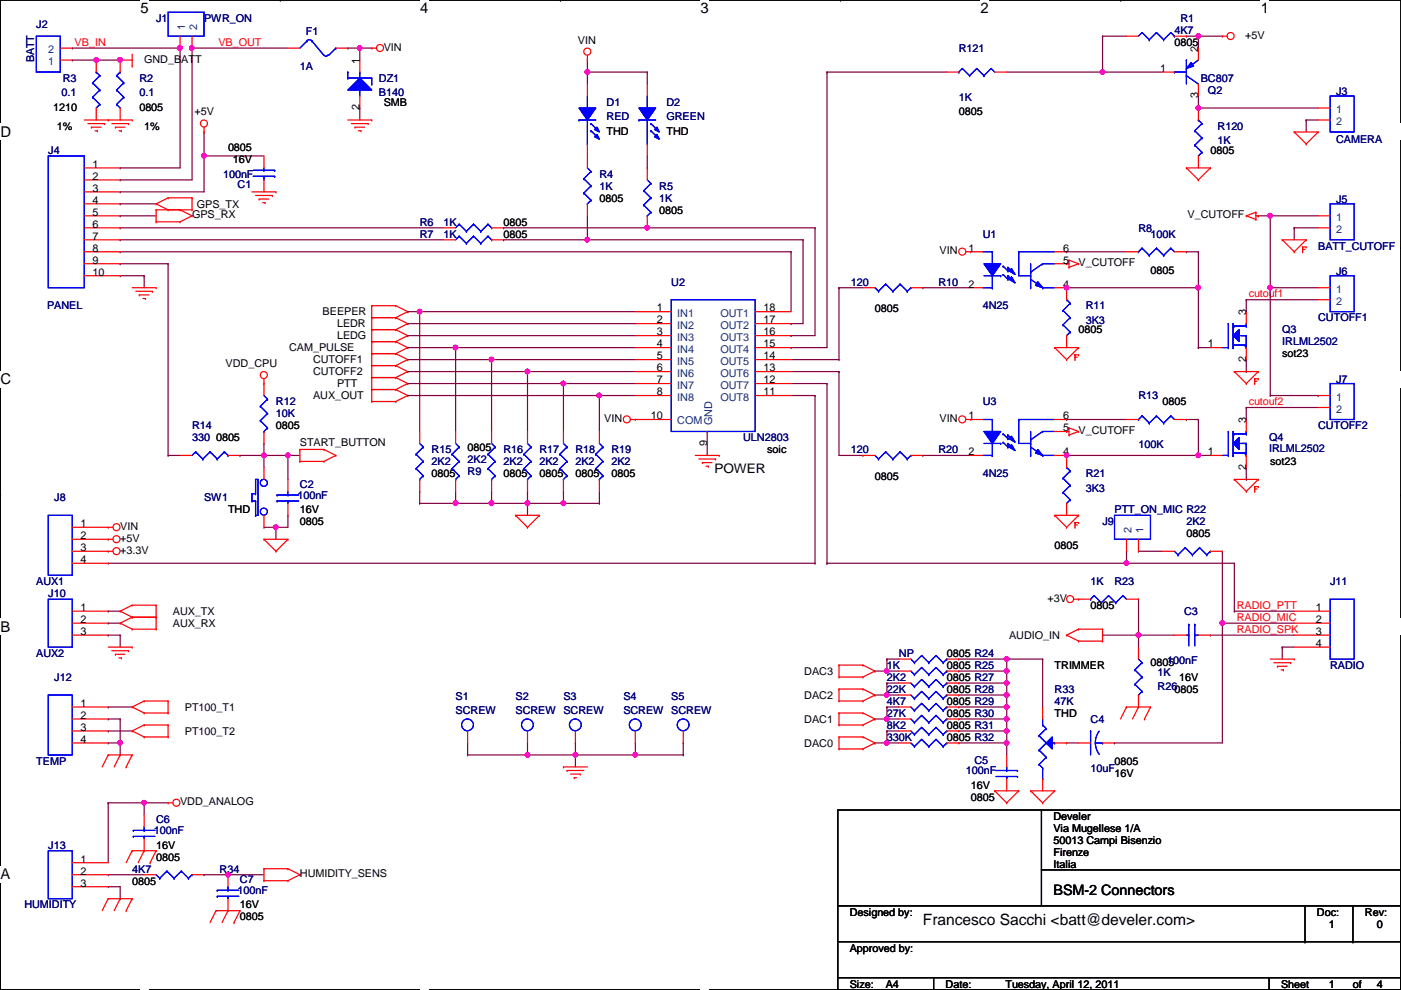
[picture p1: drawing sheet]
<svg xmlns="http://www.w3.org/2000/svg" width="297mm" height="210mm" viewBox="0 0 297 210" stroke-linecap="round" stroke-linejoin="round" font-family="sans-serif">
<defs><g id="words">
<text font-size="3.3" x="195.7" y="196">Francesco Sacchi &lt;batt@develer.com&gt;</text>
<g font-size="3.1">
<text x="29.8" y="2.8">5</text>
<text x="89.1" y="2.8">4</text>
<text x="148.5" y="2.8">3</text>
<text x="207.9" y="2.8">2</text>
<text x="267.3" y="2.8">1</text>
<text x=".1" y="29">D</text>
<text x=".1" y="81.5">C</text>
<text x=".1" y="133.9">B</text>
<text x=".1" y="186.4">A</text>
</g>
<text font-size="3" x="223.3" y="189.7">BSM-2 Connectors</text>
<text font-size="2.8" x="151.5" y="100.4">POWER</text>
<g font-size="2.3" fill="#000080">
<text x="7.7" y="5.9">J2</text>
<text x="33.1" y="4.7">J1</text>
<text x="43.3" y="4.7">PWR_ON</text>
<text x="250.3" y="4.7">R1</text>
<text x="64.9" y="7.5">F1</text>
<text x="203.3" y="11">R121</text>
<text x="249" y="7.2">4K7</text>
<text x="7.3" y="13.3" transform="rotate(-90 7.3 13.3)">BATT</text>
<text x="13.3" y="17.4">R3</text>
<text x="29.5" y="17.4">R2</text>
<text x="63.6" y="14.8">1A</text>
<text x="80.3" y="17.4">DZ1</text>
<text x="254.6" y="17.4">BC807</text>
<text x="13" y="20.4">0.1</text>
<text x="29.5" y="20.4">0.1</text>
<text x="80.3" y="20.4">B140</text>
<text x="128.6" y="22.4">D1</text>
<text x="141.3" y="22.4">D2</text>
<text x="203.3" y="21.4">1K</text>
<text x="256.1" y="19.9">Q2</text>
<text x="283.3" y="20.2">J3</text>
<text x="128.6" y="25.5">RED</text>
<text x="141.3" y="25.5">GREEN</text>
<text x="258.1" y="27.5">R120</text>
<text x="10.2" y="32.6">J4</text>
<text x="258.1" y="30.6">1K</text>
<text x="283.3" y="30.3">CAMERA</text>
<text x="47.3" y="37.7">100nF</text>
<text x="50.4" y="40">C1</text>
<text x="127.1" y="37.7">R4</text>
<text x="127.1" y="40.2">1K</text>
<text x="139.8" y="40.2">R5</text>
<text x="89" y="47.8">R6</text>
<text x="94.1" y="47.8">1K</text>
<text x="139.8" y="42.8">1K</text>
<text x="283.3" y="43">J5</text>
<text x="89" y="50.4">R7</text>
<text x="94.1" y="50.4">1K</text>
<text x="208.4" y="50.4">U1</text>
<text x="241.4" y="49.1">R8</text>
<text x="243.9" y="50.4">100K</text>
<text x="279.5" y="52.9">BATT_CUTOFF</text>
<text x="283.3" y="58.3">J6</text>
<text x="10" y="65.6">PANEL</text>
<text x="142.3" y="60.5">U2</text>
<text x="180.4" y="60.5">120</text>
<text x="199" y="60.5">R10</text>
<text x="208.4" y="65.6">4N25</text>
<text x="230.2" y="65.6">R11</text>
<text x="230.2" y="68.7">3K3</text>
<text x="271.9" y="70.7">Q3</text>
<text x="279.5" y="68.2">CUTOFF1</text>
<text x="271.9" y="73.2">IRLML2502</text>
<text x="283.3" y="81.1">J7</text>
<text x="58.5" y="85.9">R12</text>
<text x="58.5" y="88.5">10K</text>
<text x="208.4" y="85.9">U3</text>
<text x="241.4" y="84.7">R13</text>
<text x="40.7" y="91">R14</text>
<text x="40.7" y="93.6">330</text>
<text x="157.6" y="93.6">ULN2803</text>
<text x="241.4" y="95.1">100K</text>
<text x="269.1" y="93.6">Q4</text>
<text x="269.1" y="95.8">IRLML2502</text>
<text x="279.5" y="91">CUTOFF2</text>
<text x="91.5" y="96.1">R15</text>
<text x="91.5" y="98.6">2K2</text>
<text x="99.1" y="100.7">R9</text>
<text x="99.1" y="98.1">2K2</text>
<text x="106.8" y="96.1">R16</text>
<text x="106.8" y="98.6">2K2</text>
<text x="114.4" y="96.1">R17</text>
<text x="114.4" y="98.6">2K2</text>
<text x="122" y="96.1">R18</text>
<text x="122" y="98.6">2K2</text>
<text x="129.6" y="96.1">R19</text>
<text x="129.6" y="98.6">2K2</text>
<text x="180.4" y="96.1">120</text>
<text x="199" y="96.1">R20</text>
<text x="208.4" y="101.2">4N25</text>
<text x="230.2" y="101.2">R21</text>
<text x="11.5" y="106.3">J8</text>
<text x="43.3" y="106.3">SW1</text>
<text x="63.1" y="105.7">100nF</text>
<text x="63.6" y="103.5">C2</text>
<text x="230.2" y="104.2">3K3</text>
<text x="233.8" y="111.3">J9</text>
<text x="236.3" y="108.8">PTT_ON_MIC R22</text>
<text x="251.5" y="111.3">2K2</text>
<text x="7.7" y="124">AUX1</text>
<text x="231.2" y="124">1K</text>
<text x="236.3" y="124">R23</text>
<text x="282" y="124">J11</text>
<text x="10.2" y="126.6">J10</text>
<text x="251" y="130.4">C3</text>
<text x="7.7" y="139.3">AUX2</text>
<text x="188" y="141.8">1K</text>
<text x="190.6" y="139.3">NP</text>
<text x="245.4" y="143.3">1K</text>
<text x="247.5" y="140.8">100nF</text>
<text x="282" y="141.8">RADIO</text>
<text x="11.5" y="144.4">J12</text>
<text x="96.6" y="148.4">S1</text>
<text x="109.3" y="148.4">S2</text>
<text x="119.5" y="148.4">S3</text>
<text x="132.2" y="148.4">S4</text>
<text x="142.3" y="148.4">S5</text>
<text x="188" y="149.4">4K7</text>
<text x="188" y="146.9">22K</text>
<text x="188" y="144.4">2K2</text>
<text x="223.6" y="146.9">R33</text>
<text x="223.6" y="149.4">47K</text>
<text x="245.4" y="146.4">R260805</text>
<text x="96.6" y="151.5">SCREW</text>
<text x="109.3" y="151.5">SCREW</text>
<text x="119.5" y="151.5">SCREW</text>
<text x="132.2" y="151.5">SCREW</text>
<text x="142.3" y="151.5">SCREW</text>
<text x="188" y="154.5">8K2</text>
<text x="188" y="152">27K</text>
<text x="231.2" y="153.2">C4</text>
<text x="188" y="157.1">330K</text>
<text x="206.6" y="161.9">C5</text>
<text x="7.7" y="162.1">TEMP</text>
<text x="204.8" y="164.2">100nF</text>
<text x="231.2" y="163.7">10uF</text>
<text x="10.2" y="179.9">J13</text>
<text x="32.6" y="176.9">100nF</text>
<text x="33.1" y="174.6">C6</text>
<text x="28" y="185">4K7</text>
<text x="46.6" y="185">R34</text>
<text x="50.4" y="189.6">100nF</text>
<text x="50.9" y="187.3">C7</text>
<text x="5.2" y="192.6">HUMIDITY</text>
</g>
<g font-size="2.3" fill="#004080">
<text x="10.2" y="11.3">2</text>
<text x="39.2" y="6.4" transform="rotate(-90 39.2 6.4)">1</text>
<text x="41.8" y="6.4" transform="rotate(-90 41.8 6.4)">2</text>
<text x="10.2" y="13.8">1</text>
<text x="283.3" y="24">1</text>
<text x="283.3" y="26.5">2</text>
<text x="283.3" y="46.8">1</text>
<text x="283.3" y="49.4">2</text>
<text x="283.3" y="62.1">1</text>
<text x="283.3" y="64.6">2</text>
<text x="143.6" y="67.1">IN1</text>
<text x="143.6" y="69.7">IN2</text>
<text x="152.7" y="67.1">OUT1</text>
<text x="152.7" y="69.7">OUT2</text>
<text x="143.6" y="72.2">IN3</text>
<text x="143.6" y="74.8">IN4</text>
<text x="143.6" y="77.3">IN5</text>
<text x="152.7" y="72.2">OUT3</text>
<text x="152.7" y="74.8">OUT4</text>
<text x="152.7" y="77.3">OUT5</text>
<text x="143.6" y="79.8">IN6</text>
<text x="143.6" y="82.4">IN7</text>
<text x="152.7" y="79.8">OUT6</text>
<text x="152.7" y="82.4">OUT7</text>
<text x="143.6" y="84.9">IN8</text>
<text x="152.7" y="84.9">OUT8</text>
<text x="283.3" y="84.9">1</text>
<text x="283.3" y="87.5">2</text>
<text x="143.6" y="90">COM</text>
<text x="151" y="90.2" transform="rotate(-90 151 90.2)">GND</text>
<text x="239.9" y="113.1" transform="rotate(-90 239.9 113.1)">2</text>
<text x="242.4" y="113.1" transform="rotate(-90 242.4 113.1)">1</text>
</g>
<g font-size="2.3" fill="#f00">
<text x="15.8" y="9.7">VB_IN</text>
<text x="46.3" y="9.7">VB_OUT</text>
<text x="264.7" y="63">cutouf1</text>
<text x="264.7" y="85.9">cutouf2</text>
<text x="262.2" y="129.1">RADIO_PTT</text>
<text x="262.2" y="131.6">RADIO_MIC</text>
<text x="262.2" y="134.2">RADIO_SPK</text>
</g>
<g font-size="2.3">
<text x="81.4" y="10.8">VIN</text>
<text x="122.5" y="9.2">VIN</text>
<text x="249" y="9.7">0805</text>
<text x="254" y="11" transform="rotate(-90 254 11)">2</text>
<text x="264" y="8.2">+5V</text>
<text x="30.6" y="13.3">GND_BATT</text>
<text x="76.2" y="13.5" transform="rotate(-90 76.2 13.5)">1</text>
<text x="246" y="15.2">1</text>
<text x="11.3" y="23.5">1210</text>
<text x="29.5" y="23.5">0805</text>
<text x="76.2" y="23.4" transform="rotate(-90 76.2 23.4)">2</text>
<text x="81.4" y="22.4">SMB</text>
<text x="254" y="20.9" transform="rotate(-90 254 20.9)">3</text>
<text x="12" y="27.5">1%</text>
<text x="30.6" y="27.5">1%</text>
<text x="41.2" y="24.5">+5V</text>
<text x="128.6" y="28.5">THD</text>
<text x="141.3" y="28.5">THD</text>
<text x="203.3" y="24.5">0805</text>
<text x="19.6" y="35.6">1</text>
<text x="48.3" y="32.1">0805</text>
<text x="49.4" y="34.6">16V</text>
<text x="256.6" y="32.6">0805</text>
<text x="19.6" y="38.1">2</text>
<text x="19.6" y="40.6">3</text>
<text x="19.6" y="43.2">4</text>
<text x="19.6" y="45.7">5</text>
<text x="40.7" y="46.3">GPS_RX</text>
<text x="41.7" y="44">GPS_TX</text>
<text x="106.8" y="47.8">0805</text>
<text x="127.1" y="42.8">0805</text>
<text x="139.8" y="45.3">0805</text>
<text x="251.8" y="46.3">V_CUTOFF</text>
<text x="19.6" y="48.3">6</text>
<text x="19.6" y="50.8">7</text>
<text x="19.6" y="53.3">8</text>
<text x="106.8" y="50.4">0805</text>
<text x="199.2" y="53.9">VIN</text>
<text x="205.3" y="53.3">1</text>
<text x="225.4" y="53.3">6</text>
<text x="19.6" y="55.9">9</text>
<text x="19.6" y="58.4">10</text>
<text x="225.4" y="55.9">5</text>
<text x="228.7" y="56.5">V_CUTOFF</text>
<text x="243.9" y="58">0805</text>
<text x="205.3" y="61">2</text>
<text x="225.4" y="61">4</text>
<text x="68.4" y="66.9">BEEPER</text>
<text x="71.5" y="69.4">LEDR</text>
<text x="71.5" y="72">LEDG</text>
<text x="139.3" y="66">1</text>
<text x="139.3" y="68.6">2</text>
<text x="139.3" y="71.1">3</text>
<text x="161.9" y="66">18</text>
<text x="161.9" y="68.6">17</text>
<text x="161.9" y="71.1">16</text>
<text x="185.5" y="66.1">0805</text>
<text x="228.7" y="70.7">0805</text>
<text x="264.2" y="66.8" transform="rotate(-90 264.2 66.8)">3</text>
<text x="47.8" y="77.8">VDD_CPU</text>
<text x="61.3" y="74.5">CAM_PULSE</text>
<text x="66.4" y="77">CUTOFF1</text>
<text x="139.3" y="73.7">4</text>
<text x="139.3" y="76.2">5</text>
<text x="161.9" y="73.7">15</text>
<text x="161.9" y="76.2">14</text>
<text x="256.1" y="73.7">1</text>
<text x="264.2" y="76.8" transform="rotate(-90 264.2 76.8)">2</text>
<text x="271.9" y="75.8">sot23</text>
<text x="66.4" y="79.6">CUTOFF2</text>
<text x="71.5" y="82.1">PTT</text>
<text x="139.3" y="78.7">6</text>
<text x="139.3" y="81.3">7</text>
<text x="139.3" y="83.8">8</text>
<text x="161.9" y="78.7">13</text>
<text x="161.9" y="81.3">12</text>
<text x="161.9" y="83.8">11</text>
<text x="66.4" y="84.7">AUX_OUT</text>
<text x="128.1" y="89.5">VIN</text>
<text x="138" y="88.9">10</text>
<text x="199.2" y="89.5">VIN</text>
<text x="205.3" y="88.9">1</text>
<text x="225.4" y="88.9">6</text>
<text x="246.5" y="85.9">0805</text>
<text x="264.2" y="89.7" transform="rotate(-90 264.2 89.7)">3</text>
<text x="45.8" y="93.6">0805</text>
<text x="58.5" y="91">0805</text>
<text x="63.6" y="94.6">START_BUTTON</text>
<text x="99.1" y="95.6">0805</text>
<text x="149.9" y="94.5" transform="rotate(-90 149.9 94.5)">9</text>
<text x="225.4" y="91.4">5</text>
<text x="228.7" y="92">V_CUTOFF</text>
<text x="91.5" y="101.2">0805</text>
<text x="106.8" y="101.2">0805</text>
<text x="114.4" y="101.2">0805</text>
<text x="122" y="101.2">0805</text>
<text x="129.6" y="101.2">0805</text>
<text x="162.6" y="96.1">soic</text>
<text x="185.5" y="101.7">0805</text>
<text x="205.3" y="96.5">2</text>
<text x="225.4" y="96.5">4</text>
<text x="256.1" y="96.5">1</text>
<text x="264.2" y="99.6" transform="rotate(-90 264.2 99.6)">2</text>
<text x="269.3" y="98.6">sot23</text>
<text x="17.1" y="111.8">1</text>
<text x="25.5" y="112.4">VIN</text>
<text x="48.3" y="108.8">THD</text>
<text x="63.6" y="108.8">16V</text>
<text x="63.6" y="111.3">0805</text>
<text x="251.5" y="113.9">0805</text>
<text x="17.1" y="114.3">2</text>
<text x="17.1" y="116.8">3</text>
<text x="17.1" y="119.4">4</text>
<text x="25.5" y="114.9">+5V</text>
<text x="25.5" y="117.4">+3.3V</text>
<text x="223.6" y="116.4">0805</text>
<text x="17.1" y="129.5">1</text>
<text x="36.7" y="130.4">AUX_TX</text>
<text x="222.1" y="127.6">+3V</text>
<text x="231.2" y="129.1">0805</text>
<text x="279" y="129.5">1</text>
<text x="17.1" y="132.1">2</text>
<text x="17.1" y="134.6">3</text>
<text x="36.7" y="132.9">AUX_RX</text>
<text x="213.9" y="135.5">AUDIO_IN</text>
<text x="279" y="132.1">2</text>
<text x="279" y="134.6">3</text>
<text x="279" y="137.2">4</text>
<text x="170.5" y="143.1">DAC3</text>
<text x="200.7" y="139.3">0805 R24</text>
<text x="200.7" y="141.8">0805 R25</text>
<text x="223.6" y="141.8">TRIMMER</text>
<text x="243.9" y="141.3">0805</text>
<text x="17.1" y="149.9">1</text>
<text x="170.5" y="148.2">DAC2</text>
<text x="200.7" y="149.4">0805 R29</text>
<text x="200.7" y="146.9">0805 R28</text>
<text x="200.7" y="144.4">0805 R27</text>
<text x="250" y="144.4">16V</text>
<text x="17.1" y="152.4">2</text>
<text x="17.1" y="154.9">3</text>
<text x="39.2" y="150.7">PT100_T1</text>
<text x="39.2" y="155.8">PT100_T2</text>
<text x="170.5" y="153.2">DAC1</text>
<text x="200.7" y="154.5">0805 R31</text>
<text x="200.7" y="152">0805 R30</text>
<text x="223.6" y="152">THD</text>
<text x="17.1" y="157.5">4</text>
<text x="170.5" y="158.3">DAC0</text>
<text x="200.7" y="157.1">0805 R32</text>
<text x="205.8" y="167.2">16V</text>
<text x="236.3" y="164.7">16V</text>
<text x="236.3" y="162.1">0805</text>
<text x="38.2" y="170.8">VDD_ANALOG</text>
<text x="205.8" y="169.8">0805</text>
<text x="223.3" y="173.8">Develer</text>
<text x="33.1" y="179.9">16V</text>
<text x="223.3" y="176.4">Via Mugellese 1/A</text>
<text x="223.3" y="178.9">50013 Campi Bisenzio</text>
<text x="17.1" y="182.9">1</text>
<text x="17.1" y="185.4">2</text>
<text x="33.1" y="182.5">0805</text>
<text x="223.3" y="184">Italia</text>
<text x="223.3" y="181.4">Firenze</text>
<text x="17.1" y="188">3</text>
<text x="28" y="187.5">0805</text>
<text x="63.6" y="186">HUMIDITY_SENS</text>
<text x="50.9" y="192.6">16V</text>
<text x="50.9" y="195.2">0805</text>
<text x="180.2" y="194.1">Designed by:</text>
<text x="279.2" y="194.1">Doc:</text>
<text x="281.8" y="196.7">1</text>
<text x="289.4" y="194.1">Rev:</text>
<text x="291.9" y="196.7">0</text>
<text x="180.2" y="201.8">Approved by:</text>
<text x="180.2" y="209.4">Size:</text>
<text x="187.8" y="209.4">A4</text>
<text x="200.5" y="209.4">Date:</text>
<text x="213.2" y="209.4">Tuesday, April 12, 2011</text>
<text x="271.6" y="209.4">Sheet</text>
<text x="281.8" y="209.4">1</text>
<text x="286.8" y="209.4">of</text>
<text x="291.9" y="209.4">4</text>
</g>
</g></defs>
<path d="M.1 0h296.9v209.8h-296.9z" fill="none" stroke="#000" stroke-width=".25"/>
<g fill="#fff">
<path d="M29.8 0h1.7v3.5h-1.7z"/>
<path d="M29.8 209.8l1.7 .1z"/>
</g>
<path d="M59.4 0h.1M59.4 209.8h.1" fill="none" stroke="#000" stroke-width=".25"/>
<g fill="#fff">
<path d="M89.1 0h1.7v3.5h-1.7z"/>
<path d="M89.1 209.8l1.7 .1z"/>
</g>
<path d="M118.8 0h.1M118.8 209.8h.1" fill="none" stroke="#000" stroke-width=".25"/>
<g fill="#fff">
<path d="M148.5 0h1.7v3.5h-1.7z"/>
<path d="M148.5 209.8l1.7 .1z"/>
</g>
<path d="M178.2 0h.1M178.2 209.8h.1" fill="none" stroke="#000" stroke-width=".25"/>
<g fill="#fff">
<path d="M207.9 0h1.7v3.5h-1.7z"/>
<path d="M207.9 209.8l1.7 .1z"/>
</g>
<path d="M237.6 0h.1M237.6 209.8h.1" fill="none" stroke="#000" stroke-width=".25"/>
<g fill="#fff">
<path d="M267.3 0h1.7v3.5h-1.7z"/>
<path d="M267.3 209.8l1.7 .1z"/>
<path d="M.1 26.2h2.2v3.5h-2.2z"/>
<path d="M297 26.2l.1 3.5z"/>
<path d="M.1 78.7h2.2v3.5h-2.2z"/>
<path d="M297 78.7l.1 3.5z"/>
</g>
<path d="M.1 52.5h.1M297 52.5h.1" fill="none" stroke="#000" stroke-width=".25"/>
<g fill="#fff">
<path d="M.1 131.1h2.1v3.5h-2.1z"/>
<path d="M297 131.1l.1 3.5z"/>
</g>
<path d="M.1 104.9h.1M297 104.9h.1" fill="none" stroke="#000" stroke-width=".25"/>
<path d="M.1 104.9h.1M297 104.9h.1" fill="none" stroke="#000" stroke-width=".21"/>
<g fill="#fff">
<path d="M.1 183.6h2.1v3.5h-2.1z"/>
<path d="M297 183.6l.1 3.5z"/>
</g>
<path d="M.1 157.4h.1M297 157.4h.1" fill="none" stroke="#000" stroke-width=".25"/>
<path d="M254.1 7.7h.1M254.1 7.7h5.1M254.1 20.4h.1M254.1 20.4v2.5" fill="none" stroke="#800040" stroke-width=".25"/>
<circle cx="254.1" cy="7.6" r=".49" fill="#f0f"/>
<circle cx="254.1" cy="7.6" r=".49" fill="none" stroke="#f0f" stroke-width=".25"/>
<path d="M233.8 7.7h.1M233.8 7.7h5M254.1 22.9h.1M254.1 22.9h25.4" fill="none" stroke="#800040" stroke-width=".25"/>
<circle cx="254.1" cy="22.9" r=".49" fill="#f0f"/>
<circle cx="254.1" cy="22.9" r=".49" fill="none" stroke="#f0f" stroke-width=".25"/>
<path d="M233.8 15.3h.1M233.8 15.3h12.7M251.5 7.7h.1M251.5 7.7h2.6M254.1 7.7h.1M254.1 7.7v2.5M241.4 127h.1M241.4 134.7h.1M241.4 127v10.2" fill="none" stroke="#800040" stroke-width=".25"/>
<circle cx="241.4" cy="134.6" r=".49" fill="#f0f"/>
<circle cx="241.4" cy="134.6" r=".49" fill="none" stroke="#f0f" stroke-width=".25"/>
<path d="M241.4 134.7h.1M241.4 134.7h7.6" fill="none" stroke="#800040" stroke-width=".25"/>
<circle cx="241.4" cy="134.6" r=".49" fill="#f0f"/>
<circle cx="241.4" cy="134.6" r=".49" fill="none" stroke="#f0f" stroke-width=".25"/>
<path d="M188 144.8h.1M188 144.8h2.6M188 144.8v2.6" fill="none" stroke="#800040" stroke-width=".25"/>
<circle cx="188" cy="147.3" r=".49" fill="#f0f"/>
<circle cx="188" cy="147.3" r=".49" fill="none" stroke="#f0f" stroke-width=".25"/>
<path d="M188 149.9h.1M188 149.9v2.5" fill="none" stroke="#800040" stroke-width=".25"/>
<circle cx="188" cy="152.4" r=".49" fill="#f0f"/>
<circle cx="188" cy="152.4" r=".49" fill="none" stroke="#f0f" stroke-width=".25"/>
<path d="M188 152.4h.1M188 147.4h.1M188 149.9h.1M188 155h.1M188 152.4h2.6M188 147.4h2.6M188 149.9h2.6M188 155h2.6M188 155v2.5" fill="none" stroke="#800040" stroke-width=".25"/>
<circle cx="188" cy="157.5" r=".49" fill="#f0f"/>
<circle cx="188" cy="157.5" r=".49" fill="none" stroke="#f0f" stroke-width=".25"/>
<path d="M185.5 157.5h.1M185.5 157.5h2.5M188 142.3h.1M188 142.3h2.6" fill="none" stroke="#800040" stroke-width=".25"/>
<circle cx="188" cy="142.3" r=".49" fill="#f0f"/>
<circle cx="188" cy="142.3" r=".49" fill="none" stroke="#f0f" stroke-width=".25"/>
<path d="M188 139.7h.1M188 139.7h2.6M188 139.7v2.6M203.3 139.7h.1M203.3 139.7h10.1" fill="none" stroke="#800040" stroke-width=".25"/>
<circle cx="213.4" cy="139.7" r=".49" fill="#f0f"/>
<circle cx="213.4" cy="139.7" r=".49" fill="none" stroke="#f0f" stroke-width=".25"/>
<path d="M203.3 142.3h.1M203.3 142.3h10.1" fill="none" stroke="#800040" stroke-width=".25"/>
<circle cx="213.4" cy="142.3" r=".49" fill="#f0f"/>
<circle cx="213.4" cy="142.3" r=".49" fill="none" stroke="#f0f" stroke-width=".25"/>
<path d="M203.3 144.8h.1M203.3 144.8h10.1" fill="none" stroke="#800040" stroke-width=".25"/>
<circle cx="213.4" cy="144.8" r=".49" fill="#f0f"/>
<circle cx="213.4" cy="144.8" r=".49" fill="none" stroke="#f0f" stroke-width=".25"/>
<path d="M203.3 149.9h.1M203.3 149.9h10.1" fill="none" stroke="#800040" stroke-width=".25"/>
<circle cx="213.4" cy="149.9" r=".49" fill="#f0f"/>
<circle cx="213.4" cy="149.9" r=".49" fill="none" stroke="#f0f" stroke-width=".25"/>
<path d="M203.3 152.4h.1M203.3 152.4h10.1" fill="none" stroke="#800040" stroke-width=".25"/>
<circle cx="213.4" cy="152.4" r=".49" fill="#f0f"/>
<circle cx="213.4" cy="152.4" r=".49" fill="none" stroke="#f0f" stroke-width=".25"/>
<path d="M203.3 155h.1M203.3 155h10.1" fill="none" stroke="#800040" stroke-width=".25"/>
<circle cx="213.4" cy="155" r=".49" fill="#f0f"/>
<circle cx="213.4" cy="155" r=".49" fill="none" stroke="#f0f" stroke-width=".25"/>
<path d="M213.4 139.7h.1M213.4 139.7v2.6M185.5 152.4h.1M185.5 147.4h.1M185.5 152.4h2.5M185.5 147.4h2.5M203.3 147.4h.1M203.3 147.4h10.1" fill="none" stroke="#800040" stroke-width=".25"/>
<circle cx="213.4" cy="147.3" r=".49" fill="#f0f"/>
<circle cx="213.4" cy="147.3" r=".49" fill="none" stroke="#f0f" stroke-width=".25"/>
<g fill="none" stroke="#800040" stroke-width=".25">
<path d="M124.5 15.3h.1M124.5 15.3v2.5M276.9 25.4h.1M276.9 25.4v2.6M276.9 25.4h2.6M25.5 58.5h.1M25.5 58.5h5.1M30.6 58.5h.1M30.6 58.5v2.5M241.4 116.9h.1M241.4 116.9h5.1M271.9 137.2h.1"/>
<path d="M271.9 137.2v2.5M271.9 137.2h2.5"/>
</g>
<circle cx="124.5" cy="15.3" r=".49" fill="#f0f"/>
<circle cx="124.5" cy="15.3" r=".49" fill="none" stroke="#f0f" stroke-width=".25"/>
<path d="M124.5 15.3h.1M124.5 12.7h.1M124.5 15.3h12.7M124.5 12.7v2.6M137.2 15.3h.1M137.2 15.3v2.5M137.2 48.3h.1M137.2 48.3h35.6" fill="none" stroke="#800040" stroke-width=".25"/>
<circle cx="137.2" cy="48.3" r=".49" fill="#f0f"/>
<circle cx="137.2" cy="48.3" r=".49" fill="none" stroke="#f0f" stroke-width=".25"/>
<path d="M124.5 50.8h.1M124.5 50.8h45.8" fill="none" stroke="#800040" stroke-width=".25"/>
<circle cx="124.5" cy="50.8" r=".49" fill="#f0f"/>
<circle cx="124.5" cy="50.8" r=".49" fill="none" stroke="#f0f" stroke-width=".25"/>
<path d="M124.5 50.8h.1M124.5 45.8v5M56 96.6h.1M56 96.6v2.5M56 96.6h5" fill="none" stroke="#800040" stroke-width=".25"/>
<circle cx="61" cy="96.5" r=".49" fill="#f0f"/>
<circle cx="61" cy="96.5" r=".49" fill="none" stroke="#f0f" stroke-width=".25"/>
<circle cx="55.9" cy="96.5" r=".49" fill="#f0f"/>
<circle cx="55.9" cy="96.5" r=".49" fill="none" stroke="#f0f" stroke-width=".25"/>
<g fill="none" stroke="#800040" stroke-width=".25">
<path d="M25.5 38.1h.1M25.5 38.1h15.2M43.3 33.1h.1M43.3 33.1v7.6h-17.8M43.3 33.1h12.7M25.5 55.9h.1M25.5 48.3h.1M25.5 50.8h.1M25.5 40.7h.1M25.5 55.9h10.1M25.5 48.3h68.6M25.5 50.8h68.6"/>
<path d="M35.6 55.9h.1M35.6 55.9v40.7M50.9 96.6h.1M56 94h.1M56 94v2.6h-5.1M61 96.6h.1M61 96.6v5M61 96.6h2.6M58.5 111.8h.1M58.5 111.8v2.5"/>
</g>
<circle cx="43.2" cy="33" r=".49" fill="#f0f"/>
<circle cx="43.2" cy="33" r=".49" fill="none" stroke="#f0f" stroke-width=".25"/>
<g fill="none" stroke="#800040" stroke-width=".25">
<path d="M25.5 35.6h.1M25.5 35.6h12.7M106.8 50.8h.1M106.8 50.8h17.7M170.3 50.8h.1M170.3 50.8v17.8h-2.6M172.8 48.3h.1M172.8 48.3v22.9h-5.1M167.7 71.2h.1M167.7 68.6h.1M167.7 73.7h.1M167.7 73.7h7.6"/>
<path d="M149.9 91.5h.1M149.9 91.5v5.1M259.2 116.9h.1M259.2 116.9v15.2M261.7 119.4h.1M261.7 119.4v10.2M259.2 132.1h.1M259.2 132.1h15.2M261.7 129.6h.1M261.7 129.6h12.7"/>
</g>
<circle cx="259.1" cy="132.1" r=".49" fill="#f0f"/>
<circle cx="259.1" cy="132.1" r=".49" fill="none" stroke="#f0f" stroke-width=".25"/>
<path d="M15.3 10.2h.1M15.3 10.2h22.9M38.2 10.2h.1M38.2 10.2v25.4M256.6 134.7h.1M256.6 134.7h17.8" fill="none" stroke="#800040" stroke-width=".25"/>
<circle cx="38.2" cy="10.2" r=".49" fill="#f0f"/>
<circle cx="38.2" cy="10.2" r=".49" fill="none" stroke="#f0f" stroke-width=".25"/>
<path d="M76.3 10.2h.1M76.3 10.2v2.5M76.3 10.2h2.5" fill="none" stroke="#800040" stroke-width=".25"/>
<circle cx="76.3" cy="10.2" r=".49" fill="#f0f"/>
<circle cx="76.3" cy="10.2" r=".49" fill="none" stroke="#f0f" stroke-width=".25"/>
<path d="M40.7 10.2h.1M40.7 10.2v27.9M76.3 22.9h.1M76.3 22.9v2.5" fill="none" stroke="#800040" stroke-width=".25"/>
<circle cx="40.7" cy="10.2" r=".49" fill="#f0f"/>
<circle cx="40.7" cy="10.2" r=".49" fill="none" stroke="#f0f" stroke-width=".25"/>
<g fill="none" stroke="#800040" stroke-width=".25">
<path d="M40.7 10.2h.1M40.7 10.2h20.3M25.5 43.2h.1M25.5 45.8h.1M25.5 43.2h7.6M25.5 45.8h7.6M86.4 68.6h.1M86.4 71.2h.1M86.4 68.6h48.3M86.4 71.2h48.3M96.6 73.7h.1M96.6 73.7h38.1"/>
<path d="M238.8 116.9h.1M238.8 116.9v2.5"/>
</g>
<circle cx="96.6" cy="73.7" r=".49" fill="#f0f"/>
<circle cx="96.6" cy="73.7" r=".49" fill="none" stroke="#f0f" stroke-width=".25"/>
<path d="M104.2 76.2h.1M104.2 76.2h30.5" fill="none" stroke="#800040" stroke-width=".25"/>
<circle cx="104.2" cy="76.2" r=".49" fill="#f0f"/>
<circle cx="104.2" cy="76.2" r=".49" fill="none" stroke="#f0f" stroke-width=".25"/>
<path d="M89 66.1h.1M89 66.1h45.7M119.5 81.3h.1M119.5 81.3h15.2" fill="none" stroke="#800040" stroke-width=".25"/>
<circle cx="119.4" cy="81.3" r=".49" fill="#f0f"/>
<circle cx="119.4" cy="81.3" r=".49" fill="none" stroke="#f0f" stroke-width=".25"/>
<path d="M89 66.1h.1M89 66.1v25.4" fill="none" stroke="#800040" stroke-width=".25"/>
<circle cx="89" cy="66.1" r=".49" fill="#f0f"/>
<circle cx="89" cy="66.1" r=".49" fill="none" stroke="#f0f" stroke-width=".25"/>
<path d="M111.8 78.8h.1M111.8 78.8h22.9" fill="none" stroke="#800040" stroke-width=".25"/>
<circle cx="111.8" cy="78.8" r=".49" fill="#f0f"/>
<circle cx="111.8" cy="78.8" r=".49" fill="none" stroke="#f0f" stroke-width=".25"/>
<g fill="none" stroke="#800040" stroke-width=".25">
<path d="M86.4 76.2h.1M86.4 78.8h.1M86.4 76.2h17.8M86.4 78.8h25.4M104.2 76.2h.1M104.2 76.2v15.3M111.8 78.8h.1M111.8 78.8v12.7M86.4 81.3h.1M86.4 81.3h33.1M119.5 81.3h.1M119.5 81.3v10.2"/>
<path d="M89 104.2h.1M89 104.2v2.5M96.6 106.7h.1M96.6 106.7h7.6M119.5 104.2h.1M119.5 104.2v2.5"/>
</g>
<circle cx="119.4" cy="106.7" r=".49" fill="#f0f"/>
<circle cx="119.4" cy="106.7" r=".49" fill="none" stroke="#f0f" stroke-width=".25"/>
<path d="M104.2 104.2h.1M104.2 106.7h.1M104.2 104.2v2.5M104.2 106.7h7.6" fill="none" stroke="#800040" stroke-width=".25"/>
<circle cx="104.2" cy="106.7" r=".49" fill="#f0f"/>
<circle cx="104.2" cy="106.7" r=".49" fill="none" stroke="#f0f" stroke-width=".25"/>
<path d="M111.8 104.2h.1M111.8 104.2v2.5" fill="none" stroke="#800040" stroke-width=".25"/>
<circle cx="111.8" cy="106.7" r=".49" fill="#f0f"/>
<circle cx="111.8" cy="106.7" r=".49" fill="none" stroke="#f0f" stroke-width=".25"/>
<path d="M86.4 66.1h.1M86.4 66.1h2.6M127.1 83.9h.1M127.1 83.9h7.6M111.8 106.7h.1M111.8 106.7h7.7M111.8 106.7v2.6" fill="none" stroke="#800040" stroke-width=".25"/>
<circle cx="127.1" cy="83.8" r=".49" fill="#f0f"/>
<circle cx="127.1" cy="83.8" r=".49" fill="none" stroke="#f0f" stroke-width=".25"/>
<path d="M226.1 53.4h.1M226.1 53.4h12.7M254.1 53.4h.1M254.1 53.4v7.6M127.1 83.9h.1M127.1 83.9v7.6M119.5 106.7h.1M119.5 106.7h7.6M127.1 106.7h.1M127.1 104.2v2.5" fill="none" stroke="#800040" stroke-width=".25"/>
<circle cx="254.1" cy="61" r=".49" fill="#f0f"/>
<circle cx="254.1" cy="61" r=".49" fill="none" stroke="#f0f" stroke-width=".25"/>
<g fill="none" stroke="#800040" stroke-width=".25">
<path d="M233.8 7.7h.1M233.8 7.7v7.6M251.5 53.4h.1M251.5 53.4h2.6M167.7 76.2h10.2M177.9 76.2h.1M177.9 61h.1M177.9 61v15.2M195.7 61h.1M195.7 61h10.1M226.1 61h.1M226.1 61h28"/>
<path d="M167.7 81.3h7.6M175.3 81.3h.1M175.3 81.3v38.1M175.3 119.4h.1"/>
</g>
<circle cx="226.1" cy="61" r=".49" fill="#f0f"/>
<circle cx="226.1" cy="61" r=".49" fill="none" stroke="#f0f" stroke-width=".25"/>
<path d="M274.4 48.3h.1M274.4 48.3v2.5M274.4 48.3h5.1M254.1 73.7h.1M254.1 61v12.7M254.1 73.7h2.5M264.2 63.5h.1M264.2 63.5h15.3M264.2 63.5v2.6M226.1 96.6h.1M226.1 96.6h28" fill="none" stroke="#800040" stroke-width=".25"/>
<circle cx="226.1" cy="96.5" r=".49" fill="#f0f"/>
<circle cx="226.1" cy="96.5" r=".49" fill="none" stroke="#f0f" stroke-width=".25"/>
<path d="M226.1 88.9h.1M226.1 88.9h12.7M254.1 96.6h.1M254.1 88.9h.1M254.1 96.6h2.5M254.1 88.9v7.7M264.2 86.4h.1M264.2 86.4h15.3M264.2 86.4v2.5" fill="none" stroke="#800040" stroke-width=".25"/>
<circle cx="254.1" cy="96.5" r=".49" fill="#f0f"/>
<circle cx="254.1" cy="96.5" r=".49" fill="none" stroke="#f0f" stroke-width=".25"/>
<g fill="none" stroke="#800040" stroke-width=".25">
<path d="M167.7 78.8h10.2M177.9 78.8h.1M177.9 61h.1M177.9 78.8v17.8h5.1M177.9 61h5.1M167.7 83.9h5.1M172.8 83.9h.1M172.8 83.9v35.5M183 96.6h.1M195.7 96.6h.1M195.7 96.6h10.1M251.5 88.9h.1"/>
<path d="M251.5 88.9h2.6M22.9 119.4h.1M22.9 119.4h149.9M56 111.8h.1M56 111.8h2.5M172.8 119.4h.1"/>
</g>
<circle cx="58.5" cy="111.8" r=".49" fill="#f0f"/>
<circle cx="58.5" cy="111.8" r=".49" fill="none" stroke="#f0f" stroke-width=".25"/>
<path d="M269.3 45.8h.1M269.3 45.8h10.2M269.3 45.8v15.2M269.3 61h.1M269.3 61h10.2" fill="none" stroke="#800040" stroke-width=".25"/>
<circle cx="269.3" cy="45.7" r=".49" fill="#f0f"/>
<circle cx="269.3" cy="45.7" r=".49" fill="none" stroke="#f0f" stroke-width=".25"/>
<path d="M269.3 61v22.9M269.3 83.9h.1" fill="none" stroke="#800040" stroke-width=".25"/>
<circle cx="269.3" cy="61" r=".49" fill="#f0f"/>
<circle cx="269.3" cy="61" r=".49" fill="none" stroke="#f0f" stroke-width=".25"/>
<g fill="none" stroke="#800040" stroke-width=".25">
<path d="M43.3 28h.1M43.3 28v5.1M266.8 45.8h.1M266.8 45.8h2.5M269.3 83.9h10.2M279.5 83.9h.1M22.9 149.9h.1M22.9 155h.1M22.9 152.4h.1M22.9 149.9h5.1M22.9 155h5.1M22.9 152.4h2.6"/>
<path d="M25.5 157.5h.1M25.5 157.5v2.6"/>
</g>
<circle cx="25.5" cy="157.5" r=".49" fill="#f0f"/>
<circle cx="25.5" cy="157.5" r=".49" fill="none" stroke="#f0f" stroke-width=".25"/>
<path d="M22.9 157.5h.1M25.5 152.4h.1M25.5 152.4v5.1h-2.6M22.9 188h.1M22.9 185.5h.1M22.9 188h2.6v2.5M22.9 185.5h7.7M25.5 190.5h.1M48.3 185.5h.1M48.3 185.5h7.7" fill="none" stroke="#800040" stroke-width=".25"/>
<circle cx="48.3" cy="185.4" r=".49" fill="#f0f"/>
<circle cx="48.3" cy="185.4" r=".49" fill="none" stroke="#f0f" stroke-width=".25"/>
<path d="M30.6 170.2h.1M30.6 170.2h5" fill="none" stroke="#800040" stroke-width=".25"/>
<circle cx="30.5" cy="170.2" r=".49" fill="#f0f"/>
<circle cx="30.5" cy="170.2" r=".49" fill="none" stroke="#f0f" stroke-width=".25"/>
<path d="M203.3 157.5h.1M203.3 157.5h10.1M22.9 170.2h.1M22.9 170.2v12.7M22.9 170.2h7.7M30.6 170.2h.1M30.6 170.2v2.6M43.3 185.5h.1M43.3 185.5h5" fill="none" stroke="#800040" stroke-width=".25"/>
<circle cx="213.4" cy="157.5" r=".49" fill="#f0f"/>
<circle cx="213.4" cy="157.5" r=".49" fill="none" stroke="#f0f" stroke-width=".25"/>
<path d="M213.4 157.5h.1M213.4 155h.1M213.4 152.4h.1M213.4 149.9h.1M213.4 144.8h.1M213.4 142.3h.1M213.4 147.4h.1M213.4 142.3v17.8" fill="none" stroke="#800040" stroke-width=".25"/>
<circle cx="213.4" cy="147.3" r=".49" fill="#f0f"/>
<circle cx="213.4" cy="147.3" r=".49" fill="none" stroke="#f0f" stroke-width=".25"/>
<path d="M238.8 119.4h.1M238.8 119.4h22.9M259.2 132.1h.1M259.2 132.1v25.4M185.5 142.3h.1M185.5 142.3h2.5M188 157.5h.1M188 157.5h2.6" fill="none" stroke="#800040" stroke-width=".25"/>
<circle cx="238.8" cy="119.4" r=".49" fill="#f0f"/>
<circle cx="238.8" cy="119.4" r=".49" fill="none" stroke="#f0f" stroke-width=".25"/>
<g fill="none" stroke="#800040" stroke-width=".25">
<path d="M20.4 12.7h.1M20.4 12.7h5.1M73.7 10.2h.1M73.7 10.2h2.6M175.3 15.3h.1M175.3 15.3v58.4M25.5 53.4h.1M25.5 53.4h142.2M167.7 53.4h.1M167.7 53.4v12.7M35.6 96.6h.1M35.6 96.6h2.6"/>
<path d="M61 109.3h.1M61 109.3v2.5M175.3 119.4h.1M175.3 119.4h63.5M213.4 139.7h.1M213.4 139.7h7.7M221.1 139.7h.1M221.1 139.7v10.2M226.1 157.5h.1M226.1 157.5h2.6M236.3 157.5h.1M236.3 157.5h22.9"/>
</g>
<circle cx="25.5" cy="12.7" r=".49" fill="#f0f"/>
<circle cx="25.5" cy="12.7" r=".49" fill="none" stroke="#f0f" stroke-width=".25"/>
<g fill="none" stroke="#800040" stroke-width=".25">
<path d="M175.3 15.3h.1M175.3 15.3h25.4M213.4 15.3h20.4M233.8 15.3h.1M137.2 35.6h.1M137.2 33.1v2.5M106.8 48.3h.1M106.8 48.3h30.4M58.5 111.8h.1M58.5 111.8h2.5M22.9 134.7h.1M22.9 129.6h.1"/>
<path d="M22.9 132.1h.1M22.9 134.7h2.6M22.9 129.6h2.6M22.9 132.1h2.6M25.5 134.7h.1M25.5 134.7v2.5M233.8 134.7h.1M233.8 134.7h7.6"/>
</g>
<circle cx="233.7" cy="15.3" r=".49" fill="#f0f"/>
<circle cx="233.7" cy="15.3" r=".49" fill="none" stroke="#f0f" stroke-width=".25"/>
<path d="M86.4 73.7h.1M86.4 73.7h10.2M96.6 73.7h.1M96.6 73.7v17.8M86.4 83.9h.1M86.4 83.9h40.7M96.6 106.7h.1M96.6 104.2v2.5" fill="none" stroke="#800040" stroke-width=".25"/>
<circle cx="96.6" cy="106.7" r=".49" fill="#f0f"/>
<circle cx="96.6" cy="106.7" r=".49" fill="none" stroke="#f0f" stroke-width=".25"/>
<path d="M15.3 12.7h.1M15.3 12.7h5.1M264.2 78.8h.1M264.2 76.2v2.6M264.2 99.1v2.5M89 106.7h.1M89 106.7h7.6M264.2 101.6h.1" fill="none" stroke="#800040" stroke-width=".25"/>
<circle cx="20.4" cy="12.7" r=".49" fill="#f0f"/>
<circle cx="20.4" cy="12.7" r=".49" fill="none" stroke="#f0f" stroke-width=".25"/>
<path d="M99.1 157.5v2.6M99.1 160.1h.1M99.1 160.1h12.7M111.8 160.1h.1" fill="none" stroke="#800040" stroke-width=".25"/>
<circle cx="111.8" cy="160" r=".49" fill="#f0f"/>
<circle cx="111.8" cy="160" r=".49" fill="none" stroke="#f0f" stroke-width=".25"/>
<path d="M144.9 157.5h.1M144.9 157.5v2.6M122 160.1h.1M122 160.1v2.5" fill="none" stroke="#800040" stroke-width=".25"/>
<circle cx="122" cy="160" r=".49" fill="#f0f"/>
<circle cx="122" cy="160" r=".49" fill="none" stroke="#f0f" stroke-width=".25"/>
<path d="M111.8 157.5v2.6M122 157.5h.1M122 157.5v2.6M134.7 157.5v2.6M111.8 160.1h.1M111.8 160.1h33.1M122 160.1h.1M134.7 160.1h.1M144.9 160.1h.1" fill="none" stroke="#800040" stroke-width=".25"/>
<circle cx="134.7" cy="160" r=".49" fill="#f0f"/>
<circle cx="134.7" cy="160" r=".49" fill="none" stroke="#f0f" stroke-width=".25"/>
<g fill="none" stroke="#f00" stroke-width=".25">
<path d="M25.5 12.7h.1M25.5 12.7h2.5M28 14h.1M28 11.5v2.5M78.8 10.2h.1M78.8 10.2h1M124.5 12.7h.1M124.5 11.7v1M259.2 7.7h.1M259.2 7.7h1M17.9 25.4h10.1M18.6 26.2h3.6"/>
<path d="M19.4 27h.1M19.4 27h2M20.1 27.7h.6M20.7 27.7h.1M22.2 26.2h.1M22.9 25.4h.1M23.7 26.2h3.6M24.5 27h.1M24.5 27h2M25.2 27.7h.5M25.7 27.7h.1M27.3 26.2h.1"/>
<path d="M28 25.4h.1M43.3 28h.1M43.3 27v1M73.7 25.4h5.1M74.5 26.2h3.6M75.3 27h.1M75.3 27h2M76 27.7h.5M76.5 27.7h.1M78.1 26.2h.1M78.8 25.4h.1M251.5 35.6h.1"/>
<path d="M251.5 35.6h5.1M251.5 35.6l2.6 2.5M254.1 38.1h.1M254.1 22.9v2.5M254.1 33.1v2.5M256.6 35.6h.1M256.6 35.6l-2.5 2.5M274.4 28h.1M274.4 28h5.1M274.4 28l2.5 2.5M276.9 30.5h.1M279.5 28h.1"/>
<path d="M279.5 28l-2.6 2.5M33.1 43.2h.1M33.1 47h.1M33.1 44.5h.1M33.1 43.2l2.5 1.3M33.1 44.5h7.6M33.1 47h5.1M33.1 44.5v2.5M35.6 42h.1M35.6 44.5h.1M35.6 42h5.1M35.6 42l-2.5 1.2"/>
<path d="M38.2 47h.1M38.2 44.5h.1M38.2 44.5l2.5 1.3M40.7 44.5h.1M40.7 42h.1M40.7 45.8h.1M40.7 42v2.5M40.7 45.8l-2.5 1.2M53.4 40.7h5.1M54.2 41.4h3.5M54.9 42.2h.1M54.9 42.2h2.1"/>
<path d="M55.7 43h.5M56.2 43h.1M57.7 41.4h.1M58.5 40.7h.1M204.8 53.4h1M205.8 53.4h.1M226.1 55.9h.1M226.1 55.9h.5M226.6 55.2h.1M226.6 56.7h.1M226.6 55.2v1.5M226.6 55.2l2.1 .7"/>
<path d="M228.7 55.9h.1M228.7 55.9l-2.1 .8M264.2 45.8h.1M264.2 45.8l2.1 .7M266.3 46.5h.1M266.3 45h.1M266.3 45v1.5M266.3 45.8h.5M266.3 45l-2.1 .8M266.8 45.8h.1M271.9 50.8h.1M271.9 50.8h5"/>
<path d="M271.9 50.8l2.5 2.6M274.4 53.4h.1M276.2 52.4h.1M276.2 53.4h.1M276.2 52.9h.1M276.2 52.4h.7M276.2 52.4v1M276.2 52.9h.5M276.9 50.8h.1M276.9 52.4h.1M276.9 50.8l-2.5 2.6M28 61h5.1"/>
<path d="M28.8 61.8h3.5M29.5 62.5h.1M29.5 62.5h2.1M30.3 63.3h.5M30.8 63.3h.1M32.3 61.8h.1M33.1 61h.1M78.8 69.9h.1M78.8 67.4h.1M78.8 64.8h.1M78.8 72.4h.1M78.8 75h.1"/>
<path d="M78.8 77.5h.1M78.8 67.4h5.1M78.8 69.9h5.1M78.8 64.8v20.3M78.8 64.8h5.1M78.8 72.4h5.1M78.8 75h5.1M78.8 77.5h5.1M83.9 67.4h.1M83.9 69.9h.1M83.9 64.8h.1M83.9 72.4h.1"/>
<path d="M83.9 75h.1M83.9 77.5h.1M83.9 67.4l2.5 1.2M83.9 64.8l2.5 1.3M83.9 69.9l2.5 1.3M83.9 72.4l2.5 1.3M83.9 75l2.5 1.2M83.9 77.5l2.5 1.3M86.4 68.6h.1M86.4 66.1h.1M86.4 71.2h.1M86.4 73.7h.1"/>
<path d="M86.4 76.2h.1M86.4 78.8h.1M86.4 68.6l-2.5 1.3M86.4 66.1l-2.5 1.3M86.4 71.2l-2.5 1.2M86.4 73.7l-2.5 1.3M86.4 76.2l-2.5 1.3M86.4 78.8l-2.5 1.3M223.6 73.7h.1M223.6 73.7h5.1M223.6 73.7l2.5 2.5M226.1 76.2h.1"/>
<path d="M227.9 75.2h.1M227.9 76.2h.1M227.9 75.7h.1M227.9 75.2h.8M227.9 75.2v1M227.9 75.7h.5M228.7 73.7h.1M228.7 75.2h.1M228.7 73.7l-2.6 2.5M261.7 78.8h.1M261.7 78.8h5.1M261.7 78.8l2.5 2.5"/>
<path d="M266.8 78.8h.1M266.8 78.8l-2.6 2.5M56 81.3h.1M56 80.3v1M63.6 97.8h.1M63.6 95.3h.1M63.6 97.8h5.1M63.6 95.3v2.5M63.6 95.3h5.1M68.7 97.8h.1M68.7 95.3h.1M68.7 95.3l2.5 1.3"/>
<path d="M71.2 96.6h.1M71.2 96.6l-2.5 1.2M78.8 80.1h.1M78.8 82.6h.1M78.8 85.1h.1M78.8 80.1h5.1M78.8 82.6h5.1M78.8 85.1h5.1M83.9 80.1h.1M83.9 82.6h.1M83.9 85.1h.1M83.9 80.1l2.5 1.2"/>
<path d="M83.9 82.6l2.5 1.3M86.4 81.3h.1M86.4 83.9h.1M86.4 81.3l-2.5 1.3M86.4 83.9l-2.5 1.2M133.7 88.9h1M134.7 88.9h.1M147.4 96.6h5.1M148.2 97.3h3.5M148.9 98.1h.1M148.9 98.1h2.1M149.7 98.8h.5"/>
<path d="M150.2 98.8h.1M151.7 97.3h.1M152.5 96.6h.1M204.8 88.9h1M205.8 88.9h.1M226.1 91.5h.1M226.1 91.5h.5M226.6 90.7h.1M226.6 92.2h.1M226.6 90.7v1.5M226.6 90.7l2.1 .8M228.7 91.5h.1"/>
<path d="M228.7 91.5l-2.1 .7M264.2 81.3h.1M266 80.3h.1M266 81.3h.1M266 80.8h.1M266 80.3v1M266 80.3h.8M266 80.8h.5M266.8 80.3h.1M22.9 114.3h.1M22.9 111.8h.1M22.9 116.9h.1"/>
<path d="M22.9 114.3h1.1M22.9 111.8h1.1M22.9 116.9h1.1M56 114.3h.1M56 114.3h5M56 114.3l2.5 2.6M58.5 116.9h.1M61 114.3h.1M61 114.3l-2.5 2.6M109.3 109.3h.1M109.3 109.3h5.1M109.3 109.3l2.5 2.5"/>
<path d="M111.8 111.8h.1M114.4 109.3h.1M114.4 109.3l-2.6 2.5M223.6 109.3h.1M223.6 109.3h5.1M223.6 109.3l2.5 2.5M226.1 111.8h.1M227.9 110.8h.1M227.9 111.8h.1M227.9 111.3h.1M227.9 110.8v1M227.9 110.8h.8"/>
<path d="M227.9 111.3h.5M228.7 109.3h.1M228.7 110.8h.1M228.7 109.3l-2.6 2.5M261.7 101.6h.1M261.7 101.6h5.1M261.7 101.6l2.5 2.6M264.2 104.2h.1M266 103.2h.1M266 104.2h.1M266 103.7h.1M266 103.2h.8"/>
<path d="M266 103.2v1M266 103.7h.5M266.8 101.6h.1M266.8 103.2h.1M266.8 101.6l-2.6 2.6M22.9 137.2h5.1M23.7 138h3.6M24.5 138.7h.1M24.5 138.7h2M25.2 139.5h.5M25.5 129.6h.1M25.5 132.1h.1"/>
<path d="M25.5 129.6l2.5 1.3M25.5 132.1l2.5 1.3M25.7 139.5h.1M27.3 138h.1M28 128.3h.1M28 130.9h.1M28 133.4h.1M28 137.2h.1M28 133.4h5.1M28 128.3h5.1M28 128.3l-2.5 1.3M28 130.9h5.1"/>
<path d="M28 130.9l-2.5 1.2M33.1 130.9h.1M33.1 128.3h.1M33.1 133.4h.1M33.1 128.3v5.1M226.1 134.7h.1M226.1 134.7l2.6 1.2M227.7 127h1M228.7 133.4h.1M228.7 135.9h.1M228.7 127h.1M228.7 133.4l-2.6 1.3"/>
<path d="M228.7 133.4h5.1M228.7 135.9h5.1M233.8 133.4h.1M233.8 135.9h.1M233.8 133.4v2.5M269.3 139.7h5.1M274.4 139.7h.1M28 149.9h.1M28 155h.1M28 149.9l2.6 1.3M28 155l2.6 1.3M30.6 148.6h.1"/>
<path d="M30.6 151.2h.1M30.6 153.7h.1M30.6 156.3h.1M30.6 148.6h5M30.6 151.2h5M30.6 153.7h5M30.6 156.3h5M30.6 148.6l-2.6 1.3M30.6 153.7l-2.6 1.3M35.6 151.2h.1M35.6 148.6h.1M35.6 156.3h.1"/>
<path d="M35.6 153.7h.1M35.6 148.6v2.6M35.6 153.7v2.6M111.8 155v2.5M177.9 143.6h.1M177.9 141h.1M177.9 148.6h.1M177.9 146.1h.1M177.9 153.7h.1M177.9 151.2h.1M177.9 158.8h.1M177.9 156.3h.1"/>
<path d="M177.9 141h5.1M177.9 143.6h5.1M177.9 141v2.6M177.9 146.1v2.5M177.9 151.2v2.5M177.9 156.3v2.5M177.9 146.1h5.1M177.9 148.6h5.1M177.9 151.2h5.1M177.9 153.7h5.1M177.9 156.3h5.1M177.9 158.8h5.1"/>
<path d="M183 141h.1M183 143.6h.1M183 146.1h.1M183 148.6h.1M183 151.2h.1M183 153.7h.1M183 156.3h.1M183 158.8h.1M183 141l2.5 1.3M183 146.1l2.5 1.3M183 151.2l2.5 1.2M183 156.3l2.5 1.2"/>
<path d="M185.5 142.3h.1M185.5 147.4h.1M185.5 152.4h.1M185.5 157.5h.1M185.5 142.3l-2.5 1.3M185.5 147.4l-2.5 1.2M185.5 152.4l-2.5 1.3M185.5 157.5l-2.5 1.3M238.8 149.9h.1M238.8 149.9l-1.2 2.5M238.8 149.9h5.1M241.4 149.9h.1"/>
<path d="M241.4 149.9l-1.3 2.5M242.7 152.4h.1M243.9 149.9h.1M243.9 149.9l-1.2 2.5M270.1 140.5h3.5M270.8 141.3h.1M270.8 141.3h2.1M271.6 142h.5M272.1 142h.1M273.6 140.5h.1M22.9 160.1h.1M22.9 160.1l-1.2 2.5"/>
<path d="M22.9 160.1h5.1M25.5 160.1h.1M25.5 160.1l-1.3 2.5M26.8 162.6h.1M28 160.1h.1M28 160.1l-1.2 2.5M35.6 170.2h.1M35.6 170.2h1.1M119.5 162.6h.1M119.5 162.6h5M120.2 163.4h.1M120.2 163.4h3.6"/>
<path d="M121 164.1h2M121.7 164.9h.1M121.7 164.9h.6M123 164.1h.1M210.9 167.7h.1M210.9 167.7h5.1M210.9 167.7l2.5 2.5M213.4 170.2h.1M216 167.7h.1M216 167.7l-2.6 2.5M218.5 167.7h.1M218.5 167.7h5.1"/>
<path d="M218.5 167.7l2.6 2.5M221.1 170.2h.1M223.6 167.7h.1M223.6 167.7l-2.5 2.5M22.9 190.5h.1M22.9 190.5l-1.2 2.6M22.9 190.5h5.1M25.5 190.5h.1M25.5 190.5l-1.3 2.6M26.8 193.1h.1M28 190.5h.1M28 180.4h.1"/>
<path d="M28 190.5l-1.2 2.6M28 180.4l-1.2 2.5M28 180.4h5.1M30.6 180.4h.1M30.6 180.4l-1.3 2.5M31.8 182.9h.1M33.1 180.4h.1M33.1 180.4l-1.3 2.5M45.8 193.1h.1M45.8 193.1l-1.3 2.5M45.8 193.1h5.1M48.3 193.1h.1"/>
<path d="M48.3 193.1l-1.2 2.5M49.6 195.6h.1M50.9 193.1h.1M50.9 193.1l-1.3 2.5M56 186.7h.1M56 184.2h.1M56 186.7h5M56 184.2v2.5M56 184.2h5M61 186.7h.1M61 184.2h.1M61 184.2l2.6 1.3"/>
<path d="M63.6 185.5h.1M63.6 185.5l-2.6 1.2"/>
<circle cx="80.6" cy="10.2" r=".75"/>
<circle cx="124.5" cy="10.9" r=".75"/>
<circle cx="260.9" cy="7.6" r=".75"/>
<circle cx="43.2" cy="26.2" r=".75"/>
<circle cx="204" cy="53.4" r=".75"/>
<circle cx="55.9" cy="79.5" r=".75"/>
<circle cx="132.9" cy="88.9" r=".75"/>
<circle cx="204" cy="88.9" r=".75"/>
<circle cx="24.7" cy="114.3" r=".75"/>
<circle cx="24.7" cy="111.8" r=".75"/>
<circle cx="24.7" cy="116.9" r=".75"/>
<circle cx="226.9" cy="127" r=".75"/>
<circle cx="37.4" cy="170.2" r=".75"/>
</g>
<g fill="none" stroke="#000" stroke-width=".25">
<path d="M177.6 171.7h119.4v38.1h-119.4zM220.8 171.7h.1M220.8 171.7v20.4M177.6 192.1h119.4M177.6 199.7h119.4M220.8 184.4h76.2M276.7 199.7h.1M276.7 192.1v7.6M286.8 199.7h.1M286.8 192.1v7.6M297 192.1h.1M297 184.4h.1"/>
<path d="M297 199.7h.1M177.6 207.3h119.4M197.9 209.8h.1M197.9 207.3v2.5M269.1 209.8h.1M269.1 207.3v2.5M297 207.3h.1"/>
</g>
<g fill="none" stroke="#00f" stroke-width=".25">
<path d="M253.3 30.8h.1M253.3 27.7h.1M253.3 30.8l1.5 1.5M253.3 27.7l1.5 1.6M254.1 25.4h.1M254.1 25.4l.7 .8M254.8 32.3h.1M254.8 29.3h.1M254.8 26.2h.1M254.8 32.3l-.7 .8M254.8 29.3l-1.5 1.5M254.8 26.2l-1.5 1.5"/>
<circle cx="111.8" cy="153.7" r="1.25"/>
</g>
<path d="M261.4 94l1.3-1.2v2.5z" fill="#00f"/>
<g fill="none" stroke="#00f" stroke-width=".25">
<path d="M259.2 96.6h1.2M260.4 96.6h.1M260.4 91.5h.1M260.4 91.5v5.1M261.4 94l1.3-1.2v2.5zM261.4 96.6h.1M261.4 92h.1M261.4 91.5v5.1M261.4 92h2.8M261.4 96.1h2.8M261.7 92h.1M262.7 94h1.5"/>
<path d="M264 96.1h.1M264.2 92h.1M264.2 94h.1M264.2 96.6h.1M264.2 96.1h.1M264.2 91.5v.5M264.2 94v2.6"/>
</g>
<path d="M261.4 94l1.3-1.2v2.5z" fill="#00f"/>
<g fill="none" stroke="#00f" stroke-width=".25">
<path d="M10.2 33.1h7.7v27.9h-7.7zM259.2 96.6h1.2M260.4 96.6h.1M260.4 91.5h.1M260.4 91.5v5.1M261.4 94l1.3-1.2v2.5zM261.4 96.6h.1M261.4 92h.1M261.4 91.5v5.1M261.4 92h2.8M261.4 96.1h2.8M261.7 92h.1"/>
<path d="M262.7 94h1.5M264 96.1h.1M264.2 92h.1M264.2 94h.1M264.2 96.6h.1M264.2 96.1h.1M264.2 91.5v.5M264.2 94v2.6"/>
</g>
<g fill="none" stroke="#f00" stroke-width=".25">
<path d="M17.9 35.6h7.6M17.9 38.1h7.6M17.9 40.7h7.6M17.9 43.2h7.6M17.9 45.8h7.6M17.9 48.3h7.6M17.9 50.8h7.6M17.9 53.4h7.6M17.9 55.9h7.6M17.9 58.5h7.6M256.6 96.6h2.6M264.2 88.9v2.6"/>
<path d="M264.2 96.6v2.5"/>
</g>
<path d="M73.7 19.1l2.6-2.5 2.5 2.5z" fill="#00f"/>
<path d="M73.7 19.1l2.6-2.5 2.5 2.5zM73.7 16.6h.1M73.7 15.3h.1M73.7 16.6h5.1v1.2M73.7 15.3v1.3M76.3 19.1h.1M76.3 15.3h.1M76.3 15.3v1.3M76.3 19.1v1.3M78.8 17.8h.1" fill="none" stroke="#00f" stroke-width=".25"/>
<path d="M73.7 19.1l2.6-2.5 2.5 2.5z" fill="#00f"/>
<g fill="none" stroke="#00f" stroke-width=".25">
<path d="M73.7 19.1l2.6-2.5 2.5 2.5zM73.7 16.6h.1M73.7 15.3h.1M73.7 16.6h5.1v1.2M73.7 15.3v1.3M76.3 19.1h.1M76.3 15.3h.1M76.3 15.3v1.3M76.3 19.1v1.3M78.8 17.8h.1M10.2 109.3h5.1v12.7h-5.1zM193.1 155l.8 .7"/>
<path d="M193.1 149.9l.8 .8M193.9 155.7h.1M193.9 150.7h.1M195.4 154.2h.1M195.4 149.1h.1M195.4 154.2l-1.5 1.5M195.4 154.2l1.5 1.5M195.4 149.1l-1.5 1.6M195.4 149.1l1.5 1.6M196.9 155.7h.1M196.9 150.7h.1M198.5 154.2h.1"/>
<path d="M198.5 149.1h.1M198.5 154.2l-1.6 1.5M198.5 154.2l1.5 1.5M198.5 149.1l-1.6 1.6M198.5 149.1l1.5 1.6M200 155.7h.1M200 150.7h.1M200.7 155h.1M200.7 149.9h.1M200.7 155l-.7 .7M200.7 149.9l-.7 .8M46.1 188.8h.1"/>
<path d="M46.1 190h.1M46.1 188.8h4.5M46.1 190h4.5M48.3 190h.1M48.3 188.8h.1M48.3 188v.8M48.3 190v.5"/>
</g>
<path d="M76.3 12.7v2.6M76.3 20.4v2.5M15.3 111.8h7.6M15.3 114.3h7.6M15.3 116.9h7.6M15.3 119.4h7.6M190.6 155h2.5M190.6 149.9h2.5M200.7 155h2.6M200.7 149.9h2.6M48.3 185.5v2.5M48.3 190.5v2.6" fill="none" stroke="#f00" stroke-width=".25"/>
<path d="M208.6 91.5h3.6l-1.8 2.5z" fill="#00f"/>
<g fill="none" stroke="#00f" stroke-width=".25">
<path d="M208.4 88.9h2M208.4 96.6h2M208.6 91.5h3.6l-1.8 2.5zM208.6 94h3.6M210.4 88.9h.1M210.4 91.5h.1M210.4 96.6h.1M210.4 88.9v2.6M210.4 94v2.6M212.2 94h.1M212.7 93.8h.1M212.7 92h.1"/>
<path d="M212.7 93.8l1 1M212.7 92l1 1M213.7 94.8h.1M213.7 94h.1M213.7 93h.1M213.7 92.2h.1M213.7 92.2v.8M213.7 94v.8M213.7 94l1 1M213.7 92.2l1 1.1M216 88.9h.1M216 88.9h7.6"/>
<path d="M216 88.9v5.1h2.5M218.5 96.6h.1M218.5 93.3h.1M218.5 94h.1M218.5 91.5v5.1M218.5 94.8l2.6 1.8M221.1 96.6h.1M221.1 91.5h.1M221.1 96.6h2.5M221.1 91.5l-2.6 1.8M221.1 91.5h2.5"/>
</g>
<path d="M213.9 94.8l.6-.5 .7 1.2z" fill="#00f"/>
<path d="M213.9 94.8l.6-.5 .7 1.2z" fill="none" stroke="#00f" stroke-width=".25"/>
<path d="M213.9 93l.6-.5 .7 1.3z" fill="#00f"/>
<path d="M213.9 93l.6-.5 .7 1.3z" fill="none" stroke="#00f" stroke-width=".25"/>
<path d="M220 95.3l1.1 1.3-1.6-.5z" fill="#00f"/>
<path d="M220 95.3l1.1 1.3-1.6-.5z" fill="none" stroke="#00f" stroke-width=".25"/>
<path d="M208.6 91.5h3.6l-1.8 2.5z" fill="#00f"/>
<g fill="none" stroke="#00f" stroke-width=".25">
<path d="M208.4 88.9h2M208.4 96.6h2M208.6 91.5h3.6l-1.8 2.5zM208.6 94h3.6M210.4 88.9h.1M210.4 91.5h.1M210.4 96.6h.1M210.4 88.9v2.6M210.4 94v2.6M212.2 94h.1M212.7 93.8h.1M212.7 92h.1"/>
<path d="M212.7 93.8l1 1M212.7 92l1 1M213.7 94.8h.1M213.7 94h.1M213.7 93h.1M213.7 92.2h.1M213.7 92.2v.8M213.7 94v.8M213.7 94l1 1M213.7 92.2l1 1.1M216 88.9h.1M216 88.9h7.6"/>
<path d="M216 88.9v5.1h2.5M218.5 96.6h.1M218.5 93.3h.1M218.5 94h.1M218.5 91.5v5.1M218.5 94.8l2.6 1.8M221.1 96.6h.1M221.1 91.5h.1M221.1 96.6h2.5M221.1 91.5l-2.6 1.8M221.1 91.5h2.5"/>
</g>
<path d="M213.9 94.8l.6-.5 .7 1.2z" fill="#00f"/>
<path d="M213.9 94.8l.6-.5 .7 1.2z" fill="none" stroke="#00f" stroke-width=".25"/>
<path d="M213.9 93l.6-.5 .7 1.3z" fill="#00f"/>
<path d="M213.9 93l.6-.5 .7 1.3z" fill="none" stroke="#00f" stroke-width=".25"/>
<path d="M220 95.3l1.1 1.3-1.6-.5z" fill="#00f"/>
<g fill="none" stroke="#00f" stroke-width=".25">
<path d="M135.5 25.4h.1M135.5 25.4h3.5M137.2 22.9h.1M137.2 30.5h.1M137.2 20.4v2.5M137.2 25.4v5.1M220 95.3l1.1 1.3-1.6-.5zM231.2 155h.1M231.2 155v5.1M232.2 157.5l.2 1.1 .7 1.4M232.2 157.5h1.6M233 155l-.5 .9-.3 1.6"/>
<path d="M233.8 157.5h.1M10.2 180.4h5.1v10.1h-5.1z"/>
</g>
<path d="M205.8 88.9h2.6M205.8 96.6h2.6M223.6 88.9h2.5M223.6 96.6h2.5M223.6 91.5h2.5M228.7 157.5h2.5M233.8 157.5h2.5M15.3 182.9h7.6M15.3 185.5h7.6M15.3 188h7.6" fill="none" stroke="#f00" stroke-width=".25"/>
<path d="M135.5 22.9h3.5l-1.8 2.5z" fill-rule="evenodd" fill="#00f"/>
<path d="M135.5 22.9h3.5l-1.8 2.5z" fill="none" stroke="#00f" stroke-width=".25"/>
<path d="M139.3 28.5l.5 1-1-.5z" fill-rule="evenodd" fill="#00f"/>
<path d="M139.3 28.5l.5 1-1-.5z" fill="none" stroke="#00f" stroke-width=".25"/>
<path d="M138.8 27.5l.5-.5 .5 1z" fill-rule="evenodd" fill="#00f"/>
<path d="M135.5 25.4h.1M135.5 25.4h3.5M137.2 22.9h.1M137.2 30.5h.1M137.2 20.4v2.5M137.2 25.4v5.1M138 26.2h.1M138 27.7h.1M138 26.2l1.5 1.5M138 27.7l1.5 1.6M138.8 27.5l.5-.5 .5 1z" fill="none" stroke="#00f" stroke-width=".25"/>
<path d="M135.5 22.9h3.5l-1.8 2.5z" fill-rule="evenodd" fill="#00f"/>
<path d="M135.5 22.9h3.5l-1.8 2.5z" fill="none" stroke="#00f" stroke-width=".25"/>
<path d="M139.3 28.5l.5 1-1-.5z" fill-rule="evenodd" fill="#00f"/>
<path d="M139.3 28.5l.5 1-1-.5z" fill="none" stroke="#00f" stroke-width=".25"/>
<path d="M138.8 27.5l.5-.5 .5 1z" fill-rule="evenodd" fill="#00f"/>
<g fill="none" stroke="#00f" stroke-width=".25">
<path d="M7.7 7.7h5.1v7.6h-5.1zM24.7 19.1h.1M24.7 16h.1M24.7 19.1l1.5 1.5M24.7 16l1.5 1.6M25.5 15.3h.1M25.5 15.3l-.8 .7M26.2 17.6h.1M26.2 17.6l-1.5 1.5M35.6 2.6h7.7v5.1h-7.7zM24.7 22.1h.1M24.7 22.1l.8 .8"/>
<path d="M26.2 20.6h.1M26.2 20.6l-1.5 1.5M122.8 25.4h.1M122.8 25.4h3.5M123.8 37.9h.1M123.8 37.9l1.5 1.5M124.5 22.9h.1M124.5 30.5h.1M124.5 35.6l.8 .8M124.5 20.4v2.5M124.5 25.4v5.1M125.3 36.4h.1"/>
<path d="M125.3 39.4h.1M125.3 36.4l-1.5 1.5M125.3 39.4l-1.5 1.5M137.2 38.1l.8 .8M138 26.2h.1M138 27.7h.1M138 38.9h.1M138 26.2l1.5 1.5M138 27.7l1.5 1.6M138 38.9l-1.5 1.5M138.8 27.5l.5-.5 .5 1zM97.4 50.1h.1"/>
<path d="M97.4 50.1l-.8 .7M97.4 50.1l1.5 1.5M98.9 51.6h.1M100.4 50.1h.1M100.4 50.1l-1.5 1.5M100.4 50.1l1.5 1.5M101.9 51.6h.1M103.5 50.1h.1M103.5 50.1l-1.6 1.5M103.5 50.1l.7 .7M104.2 50.8h.1M123.8 40.9h.1"/>
<path d="M123.8 40.9l1.5 1.6M124.5 43.2h.1M125.3 42.5h.1M125.3 42.5l-.8 .7M136.5 40.4h.1M136.5 43.5h.1M136.5 40.4l1.5 1.6M136.5 43.5l1.5 1.5M137.2 45.8h.1M138 42h.1M138 45h.1M138 42l-1.5 1.5"/>
<path d="M138 45l-.8 .8M241.4 53.4h.1M242.1 52.6h.1M242.1 52.6l1.6 1.5M242.1 52.6l-.7 .8M243.7 54.1h.1M245.2 52.6h.1M245.2 52.6l1.5 1.5M245.2 52.6l-1.5 1.5M246.7 54.1h.1M248.2 52.6h.1M248.2 52.6l.8 .8"/>
<path d="M248.2 52.6l-1.5 1.5M282 58.5h5.1v7.6h-5.1zM142.3 63.5h17.8v28h-17.8zM185.5 61l.8 .8M186.3 61.8h.1M187.8 60.2h.1M187.8 60.2l-1.5 1.6M187.8 60.2l1.5 1.6M189.3 61.8h.1M190.8 60.2h.1M190.8 60.2l-1.5 1.6M190.8 60.2l1.6 1.6"/>
<path d="M192.4 61.8h.1M193.1 61h.1M193.1 61l-.7 .8M41.5 95.8h.1M41.5 95.8l-.8 .8M41.5 95.8l1.5 1.5M43 97.3h.1M44.5 95.8h.1M44.5 95.8l-1.5 1.5M44.5 95.8l1.6 1.5M46.1 97.3h.1M47.6 95.8h.1"/>
<path d="M47.6 95.8l-1.5 1.5M47.6 95.8l.7 .8M48.3 96.6h.1M88.2 96.3h.1M88.2 99.4h.1M88.2 96.3l1.5 1.5M88.2 99.4l1.5 1.5M89 94l.7 .8M89.7 94.8h.1M89.7 97.8h.1M89.7 94.8l-1.5 1.5M89.7 97.8l-1.5 1.6"/>
<path d="M95.8 96.3h.1M95.8 99.4h.1M95.8 96.3l1.6 1.5M95.8 99.4l1.6 1.5M96.6 94l.8 .8M97.4 94.8h.1M97.4 97.8h.1M97.4 94.8l-1.6 1.5M97.4 97.8l-1.6 1.6M103.5 96.3h.1M103.5 99.4h.1M103.5 96.3l1.5 1.5"/>
<path d="M103.5 99.4l1.5 1.5M104.2 94l.8 .8M105 94.8h.1M105 97.8h.1M105 94.8l-1.5 1.5M105 97.8l-1.5 1.6M111.1 96.3h.1M111.1 99.4h.1M111.1 96.3l1.5 1.5M111.1 99.4l1.5 1.5M111.8 94l.8 .8M112.6 94.8h.1"/>
<path d="M112.6 97.8h.1M112.6 94.8l-1.5 1.5M112.6 97.8l-1.5 1.6M118.7 96.3h.1M118.7 99.4h.1M118.7 96.3l1.5 1.5M118.7 99.4l1.5 1.5M119.5 94l.7 .8M120.2 94.8h.1M120.2 97.8h.1M120.2 94.8l-1.5 1.5M120.2 97.8l-1.5 1.6"/>
<path d="M126.3 96.3h.1M126.3 99.4h.1M126.3 96.3l1.5 1.5M126.3 99.4l1.5 1.5M127.1 94l.7 .8M127.8 94.8h.1M127.8 97.8h.1M127.8 94.8l-1.5 1.5M127.8 97.8l-1.5 1.6M241.4 88.9h.1M242.1 88.2h.1M242.1 88.2l1.6 1.5"/>
<path d="M242.1 88.2l-.7 .7M243.7 89.7h.1M245.2 88.2h.1M245.2 88.2l1.5 1.5M245.2 88.2l-1.5 1.5M246.7 89.7h.1M248.2 88.2h.1M248.2 88.2l.8 .7M248.2 88.2l-1.5 1.5M282 81.3h5.1v7.6h-5.1zM89 101.6h.1M89.7 100.9h.1"/>
<path d="M89.7 100.9l-.7 .7M96.6 101.6h.1M97.4 100.9h.1M97.4 100.9l-.8 .7M104.2 101.6h.1M105 100.9h.1M105 100.9l-.8 .7M111.8 101.6h.1M112.6 100.9h.1M112.6 100.9l-.8 .7M119.5 101.6h.1M120.2 100.9h.1"/>
<path d="M120.2 100.9l-.7 .7M127.1 101.6h.1M127.8 100.9h.1M127.8 100.9l-.7 .7M236.3 109.3h7.6v5h-7.6zM249 116.9l.8 .7M249.8 117.6h.1M251.3 116.1h.1M251.3 116.1l-1.5 1.5M251.3 116.1l1.5 1.5M252.8 117.6h.1M254.3 116.1h.1"/>
<path d="M254.3 116.1l-1.5 1.5M254.3 116.1l1.6 1.5M255.9 117.6h.1M256.6 116.9h.1M256.6 116.9l-.7 .7M10.2 127h5.1v10.2h-5.1zM193.1 139.7l.8 .8M195.4 139h.1M195.4 139l-1.5 1.5M195.4 139l1.5 1.5M198.5 139h.1M198.5 139l-1.6 1.5"/>
<path d="M198.5 139l1.5 1.5M200.7 139.7h.1M200.7 139.7l-.7 .8M231.2 127h.1M232 126.3h.1M232 126.3l1.5 1.5M232 126.3l-.8 .7M233.5 127.8h.1M235 126.3h.1M235 126.3l1.6 1.5M235 126.3l-1.5 1.5M236.6 127.8h.1"/>
<path d="M238.1 126.3h.1M238.1 126.3l.7 .7M238.1 126.3l-1.5 1.5M282 127h5.1v12.7h-5.1zM193.1 147.4l.8 .7M193.1 144.8l.8 .8M193.9 148.1h.1M193.9 145.6h.1M193.9 140.5h.1M195.4 146.6h.1M195.4 144.1h.1M195.4 146.6l-1.5 1.5"/>
<path d="M195.4 146.6l1.5 1.5M195.4 144.1l-1.5 1.5M195.4 144.1l1.5 1.5M196.9 148.1h.1M196.9 145.6h.1M196.9 140.5h.1M198.5 146.6h.1M198.5 144.1h.1M198.5 146.6l-1.6 1.5M198.5 146.6l1.5 1.5M198.5 144.1l-1.6 1.5M198.5 144.1l1.5 1.5"/>
<path d="M200 148.1h.1M200 145.6h.1M200 140.5h.1M200.7 147.4h.1M200.7 144.8h.1M200.7 147.4l-.7 .7M200.7 144.8l-.7 .8M211.2 163.4h4.5M211.2 164.6h4.5M213.4 164.6h.1M213.4 163.4h.1M213.4 162.6v.8"/>
<path d="M213.4 164.6v.5M215.7 163.4h.1M215.7 164.6h.1M33.1 185.5l.8 .7M33.9 186.2h.1M35.4 184.7h.1M35.4 184.7l-1.5 1.5M35.4 184.7l1.5 1.5M36.9 186.2h.1M38.4 184.7h.1M38.4 184.7l-1.5 1.5M38.4 184.7l1.6 1.5"/>
<path d="M40 186.2h.1M40.7 185.5h.1M40.7 185.5l-.7 .7"/>
<circle cx="99.1" cy="153.7" r="1.25"/>
<circle cx="122" cy="153.7" r="1.25"/>
<circle cx="144.8" cy="153.7" r="1.25"/>
</g>
<g fill="none" stroke="#f00" stroke-width=".25">
<path d="M12.8 12.7h2.5M12.8 10.2h2.5M25.5 12.7v2.6M38.2 7.7v2.5M40.7 7.7v2.5M137.2 17.8v2.6M25.5 22.9v2.5M124.5 33.1v2.5M137.2 30.5v2.6M137.2 35.6v2.5M94.1 50.8h2.5M104.2 50.8h2.6"/>
<path d="M124.5 43.2v2.6M137.2 45.8v2.5M238.8 53.4h2.6M249 53.4h2.5M134.7 66.1h7.6M134.7 68.6h7.6M134.7 71.2h7.6M134.7 73.7h7.6M134.7 76.2h7.6M134.7 78.8h7.6M160.1 66.1h7.6M160.1 68.6h7.6"/>
<path d="M160.1 71.2h7.6M160.1 73.7h7.6M160.1 76.2h7.6M160.1 78.8h7.6M183 61h2.5M193.1 61h2.6M279.5 61h2.5M279.5 63.5h2.5M38.2 96.6h2.5M48.3 96.6h2.6M89 91.5v2.5M96.6 91.5v2.5"/>
<path d="M104.2 91.5v2.5M111.8 91.5v2.5M119.5 91.5v2.5M127.1 91.5v2.5M134.7 88.9h7.6M134.7 81.3h7.6M134.7 83.9h7.6M149.9 91.5h.1M160.1 81.3h7.6M160.1 83.9h7.6M238.8 88.9h2.6M249 88.9h2.5"/>
<path d="M279.5 83.9h2.5M279.5 86.4h2.5M89 101.6v2.6M96.6 101.6v2.6M104.2 101.6v2.6M111.8 101.6v2.6M119.5 101.6v2.6M127.1 101.6v2.6M238.8 114.3v2.6M241.4 114.3v2.6M246.5 116.9h2.5M256.6 116.9h2.6"/>
<path d="M15.3 129.6h7.6M15.3 132.1h7.6M15.3 134.7h7.6M190.6 139.7h2.5M200.7 139.7h2.6M228.7 127h2.5M238.8 127h2.6M274.4 129.6h7.6M274.4 132.1h7.6M274.4 134.7h7.6M274.4 137.2h7.6M99.1 155v2.5"/>
<path d="M122 155v2.5M144.9 155v2.5M190.6 147.4h2.5M190.6 144.8h2.5M200.7 147.4h2.6M200.7 144.8h2.6M213.4 160.1v2.5M213.4 165.1v2.6M30.6 185.5h2.5M40.7 185.5h2.6"/>
</g>
<path d="M122.8 22.9h3.5l-1.8 2.5z" fill-rule="evenodd" fill="#00f"/>
<path d="M122.8 22.9h3.5l-1.8 2.5z" fill="none" stroke="#00f" stroke-width=".25"/>
<path d="M126.6 28.5l.5 1-1-.5z" fill-rule="evenodd" fill="#00f"/>
<path d="M126.6 28.5l.5 1-1-.5z" fill="none" stroke="#00f" stroke-width=".25"/>
<path d="M126.6 27l.5 1-1-.5z" fill-rule="evenodd" fill="#00f"/>
<path d="M122.8 25.4h.1M122.8 25.4h3.5M124.5 22.9h.1M124.5 30.5h.1M124.5 20.4v2.5M124.5 25.4v5.1M125.3 26.2h.1M125.3 27.7h.1M125.3 26.2l1.5 1.5M125.3 27.7l1.5 1.6M126.6 27l.5 1-1-.5z" fill="none" stroke="#00f" stroke-width=".25"/>
<path d="M122.8 22.9h3.5l-1.8 2.5z" fill-rule="evenodd" fill="#00f"/>
<path d="M122.8 22.9h3.5l-1.8 2.5z" fill="none" stroke="#00f" stroke-width=".25"/>
<path d="M126.6 28.5l.5 1-1-.5z" fill-rule="evenodd" fill="#00f"/>
<path d="M126.6 28.5l.5 1-1-.5z" fill="none" stroke="#00f" stroke-width=".25"/>
<path d="M126.6 27l.5 1-1-.5z" fill-rule="evenodd" fill="#00f"/>
<g fill="none" stroke="#00f" stroke-width=".25">
<path d="M19.6 17.6h.1M19.6 17.6l1.6 1.5M20.4 15.3h.1M20.4 15.3l.8 .7M21.2 19.1h.1M21.2 16h.1M21.2 19.1l-1.6 1.5M21.2 16l-1.6 1.6M65.1 8.6a.77 .77 0 0 1 1 0M65.1 8.7h.1M65.1 8.7l-1.5 1.5M66.1 8.7h.1"/>
<path d="M66.1 8.7l2.6 3M69.6 11.6l-.5 .3-.4-.2M71.2 10.2h.1M71.2 10.2l-1.5 1.5M203.3 15.3h.1M204 14.5h.1M204 14.5l1.6 1.5M204 14.5l-.7 .8M205.6 16h.1M207.1 14.5h.1M207.1 14.5l1.5 1.5M207.1 14.5l-1.5 1.5"/>
<path d="M208.6 16h.1M210.1 14.5h.1M210.1 14.5l.8 .8M210.1 14.5l-1.5 1.5M19.6 20.6h.1M19.6 20.6l1.6 1.5M21.2 22.1h.1M21.2 22.1l-.8 .8M125.3 26.2h.1M125.3 27.7h.1M125.3 26.2l1.5 1.5M125.3 27.7l1.5 1.6"/>
<path d="M126.6 27l.5 1-1-.5zM97.4 47.5h.1M97.4 47.5l-.8 .8M97.4 47.5l1.5 1.6M98.9 49.1h.1M100.4 47.5h.1M100.4 47.5l-1.5 1.6M100.4 47.5l1.5 1.6M101.9 49.1h.1M103.5 47.5h.1M103.5 47.5l-1.6 1.6M103.5 47.5l.7 .8"/>
<path d="M104.2 48.3h.1M58.8 104.9h.1M58.8 106.2h.1M58.8 104.9h4.5M58.8 106.2h4.5M61 106.2h.1M61 104.9h.1M61 104.2v.7M61 106.2v.5M10.2 147.4h5.1v12.7h-5.1z"/>
</g>
<g fill="none" stroke="#f00" stroke-width=".25">
<path d="M20.4 12.7v2.6M61 10.2h2.6M71.2 10.2h2.5M124.5 17.8v2.6M200.7 15.3h2.6M210.9 15.3h2.5M20.4 22.9v2.5M124.5 30.5v2.6M94.1 48.3h2.5M104.2 48.3h2.6M61 101.6v2.6M61 106.7v2.6"/>
<path d="M15.3 149.9h7.6M15.3 152.4h7.6M15.3 155h7.6M15.3 157.5h7.6"/>
</g>
<path d="M208.6 55.9h3.6l-1.8 2.6z" fill="#00f"/>
<g fill="none" stroke="#00f" stroke-width=".25">
<path d="M208.4 53.4h2M208.6 55.9h3.6l-1.8 2.6zM208.6 58.5h3.6M210.4 53.4h.1M210.4 55.9h.1M210.4 53.4v2.5M210.4 58.5v2.5M212.2 58.5h.1M212.7 58.2h.1M212.7 56.4h.1M212.7 58.2l1 1M212.7 56.4l1 1"/>
<path d="M213.7 59.2h.1M213.7 58.5h.1M213.7 57.4h.1M213.7 56.7h.1M213.7 56.7v.7M213.7 58.5v.7M213.7 58.5l1 1M213.7 56.7l1 1M216 53.4h.1M216 53.4h7.6M216 53.4v5.1h2.5M218.5 57.7h.1"/>
<path d="M218.5 58.5h.1M218.5 55.9v5.1M218.5 59.2l2.6 1.8M221.1 55.9h.1M221.1 55.9l-2.6 1.8M221.1 55.9h2.5M208.4 61h2M210.4 61h.1M218.5 61h.1M221.1 61h.1M221.1 61h2.5"/>
</g>
<path d="M213.9 59.2l.6-.5 .7 1.3z" fill="#00f"/>
<path d="M213.9 59.2l.6-.5 .7 1.3z" fill="none" stroke="#00f" stroke-width=".25"/>
<path d="M213.9 57.4l.6-.5 .7 1.3z" fill="#00f"/>
<path d="M213.9 57.4l.6-.5 .7 1.3z" fill="none" stroke="#00f" stroke-width=".25"/>
<path d="M220 59.7l1.1 1.3-1.6-.5z" fill="#00f"/>
<path d="M220 59.7l1.1 1.3-1.6-.5z" fill="none" stroke="#00f" stroke-width=".25"/>
<path d="M208.6 55.9h3.6l-1.8 2.6z" fill="#00f"/>
<g fill="none" stroke="#00f" stroke-width=".25">
<path d="M208.4 53.4h2M208.6 55.9h3.6l-1.8 2.6zM208.6 58.5h3.6M210.4 53.4h.1M210.4 55.9h.1M210.4 53.4v2.5M210.4 58.5v2.5M212.2 58.5h.1M212.7 58.2h.1M212.7 56.4h.1M212.7 58.2l1 1M212.7 56.4l1 1"/>
<path d="M213.7 59.2h.1M213.7 58.5h.1M213.7 57.4h.1M213.7 56.7h.1M213.7 56.7v.7M213.7 58.5v.7M213.7 58.5l1 1M213.7 56.7l1 1M216 53.4h.1M216 53.4h7.6M216 53.4v5.1h2.5M218.5 57.7h.1"/>
<path d="M218.5 58.5h.1M218.5 55.9v5.1M218.5 59.2l2.6 1.8M221.1 55.9h.1M221.1 55.9l-2.6 1.8M221.1 55.9h2.5M208.4 61h2M210.4 61h.1M218.5 61h.1M221.1 61h.1M221.1 61h2.5"/>
</g>
<path d="M213.9 59.2l.6-.5 .7 1.3z" fill="#00f"/>
<path d="M213.9 59.2l.6-.5 .7 1.3z" fill="none" stroke="#00f" stroke-width=".25"/>
<path d="M213.9 57.4l.6-.5 .7 1.3z" fill="#00f"/>
<path d="M213.9 57.4l.6-.5 .7 1.3z" fill="none" stroke="#00f" stroke-width=".25"/>
<path d="M220 59.7l1.1 1.3-1.6-.5z" fill="#00f"/>
<g fill="none" stroke="#00f" stroke-width=".25">
<path d="M249 15.3h.1M249 15.3h2.5M251.5 16h.1M251.5 14.5h.1M251.5 12.7h.1M251.5 16l2.6 1.8M251.5 12.7v5.1M254.1 12.7l-2.6 1.8M220 59.7l1.1 1.3-1.6-.5zM282 43.2h5.1v7.6h-5.1zM193.1 142.3l.8 .7M193.9 143h.1"/>
<path d="M195.4 141.5h.1M195.4 141.5l-1.5 1.5M195.4 141.5l1.5 1.5M196.9 143h.1M198.5 141.5h.1M198.5 141.5l-1.6 1.5M198.5 141.5l1.5 1.5M200 143h.1M200.7 142.3h.1M200.7 142.3l-.7 .7"/>
</g>
<path d="M205.8 53.4h2.6M223.6 53.4h2.5M223.6 55.9h2.5M279.5 45.8h2.5M279.5 48.3h2.5M205.8 61h2.6M223.6 61h2.5M190.6 142.3h2.5M200.7 142.3h2.6" fill="none" stroke="#f00" stroke-width=".25"/>
<path d="M252.6 13.3l.5 .7-1.6 .5z" fill="#00f"/>
<path d="M249 15.3h.1M249 15.3h2.5M251.5 16h.1M251.5 14.5h.1M251.5 12.7h.1M251.5 16l2.6 1.8M251.5 12.7v5.1M252.6 13.3l.5 .7-1.6 .5zM254.1 12.7l-2.6 1.8" fill="none" stroke="#00f" stroke-width=".25"/>
<path d="M252.6 13.3l.5 .7-1.6 .5z" fill="#00f"/>
<g fill="none" stroke="#00f" stroke-width=".25">
<path d="M252.6 13.3l.5 .7-1.6 .5zM55.2 86.1h.1M55.2 89.2h.1M55.2 86.1l1.5 1.6M55.2 89.2l1.5 1.5M56 91.5h.1M56 83.9l.7 .7M56.7 84.6h.1M56.7 87.7h.1M56.7 90.7h.1M56.7 84.6l-1.5 1.5M56.7 87.7l-1.5 1.5"/>
<path d="M56.7 90.7l-.7 .8M185.5 96.6l.8 .7M186.3 97.3h.1M187.8 95.8h.1M187.8 95.8l-1.5 1.5M187.8 95.8l1.5 1.5M189.3 97.3h.1M190.8 95.8h.1M190.8 95.8l-1.5 1.5M190.8 95.8l1.6 1.5M192.4 97.3h.1M193.1 96.6h.1"/>
<path d="M193.1 96.6l-.7 .7M241.4 139.7l.7 .8M193.1 157.5l.8 .8M193.1 152.4l.8 .8M193.9 158.3h.1M193.9 153.2h.1M195.4 156.8h.1M195.4 151.7h.1M195.4 156.8l-1.5 1.5M195.4 156.8l1.5 1.5M195.4 151.7l-1.5 1.5M195.4 151.7l1.5 1.5"/>
<path d="M196.9 158.3h.1M196.9 153.2h.1M198.5 156.8h.1M198.5 151.7h.1M198.5 156.8l-1.6 1.5M198.5 156.8l1.5 1.5M198.5 151.7l-1.6 1.5M198.5 151.7l1.5 1.5M200 158.3h.1M200 153.2h.1M200.7 157.5h.1M200.7 152.4h.1"/>
<path d="M200.7 157.5l-.7 .8M200.7 152.4l-.7 .8M240.6 142h.1M240.6 145.1h.1M240.6 142l1.5 1.6M240.6 145.1l1.5 1.5M241.4 147.4h.1M242.1 140.5h.1M242.1 143.6h.1M242.1 146.6h.1M242.1 140.5l-1.5 1.5M242.1 143.6l-1.5 1.5"/>
<path d="M242.1 146.6l-.7 .8"/>
<circle cx="134.7" cy="153.7" r="1.25"/>
</g>
<g fill="none" stroke="#f00" stroke-width=".25">
<path d="M246.5 15.3h2.5M254.1 10.2v2.5M254.1 17.8v2.6M56 81.3v2.6M56 91.5v2.5M183 96.6h2.5M193.1 96.6h2.6M241.4 137.2v2.5M134.7 155v2.5M190.6 157.5h2.5M190.6 152.4h2.5M200.7 157.5h2.6"/>
<path d="M200.7 152.4h2.6M241.4 147.4v2.5"/>
</g>
<path d="M261.4 71.2l1.3-1.3v2.5z" fill="#00f"/>
<g fill="none" stroke="#00f" stroke-width=".25">
<path d="M259.2 73.7h1.2M260.4 73.7h.1M260.4 68.6h.1M260.4 68.6v5.1M261.4 71.2l1.3-1.3v2.5zM261.4 73.7h.1M261.4 69.1h.1M261.4 68.6v5.1M261.4 69.1h2.8M261.4 73.2h2.8M261.7 69.1h.1M262.7 71.2h1.5"/>
<path d="M264 73.2h.1M264.2 69.1h.1M264.2 71.2h.1M264.2 73.7h.1M264.2 73.2h.1M264.2 68.6v.5M264.2 71.2v2.5"/>
</g>
<path d="M261.4 71.2l1.3-1.3v2.5z" fill="#00f"/>
<g fill="none" stroke="#00f" stroke-width=".25">
<path d="M242.1 6.9h.1M242.1 6.9l-.7 .8M242.1 6.9l1.6 1.5M243.7 8.4h.1M245.2 6.9h.1M245.2 6.9l-1.5 1.5M245.2 6.9l1.5 1.5M246.7 8.4h.1M248.2 6.9h.1M248.2 6.9l-1.5 1.5M248.2 6.9l.8 .8M249 7.7h.1"/>
<path d="M53.7 37.4h4.5M53.7 36.1h4.5M56 36.1h.1M56 37.4h.1M56 35.6v.5M56 37.4v.7M58.2 37.4h.1M58.2 36.1h.1M282 20.4h5.1v7.6h-5.1zM225.4 68.9h.1M225.4 65.8h.1M225.4 68.9l1.5 1.5"/>
<path d="M225.4 65.8l1.5 1.6M226.1 63.5h.1M226.1 63.5l.8 .8M226.9 70.4h.1M226.9 67.4h.1M226.9 64.3h.1M226.9 70.4l-.8 .8M226.9 67.4l-1.5 1.5M226.9 64.3l-1.5 1.5M259.2 73.7h1.2M260.4 73.7h.1M260.4 68.6h.1"/>
<path d="M260.4 68.6v5.1M261.4 71.2l1.3-1.3v2.5zM261.4 73.7h.1M261.4 69.1h.1M261.4 68.6v5.1M261.4 69.1h2.8M261.4 73.2h2.8M261.7 69.1h.1M262.7 71.2h1.5M264 73.2h.1M264.2 69.1h.1M264.2 71.2h.1"/>
<path d="M264.2 73.7h.1M264.2 73.2h.1M264.2 68.6v.5M264.2 71.2v2.5M226.1 99.1h.1M226.1 99.1l.8 .8M226.9 99.9h.1M226.9 99.9l-1.5 1.5M53.4 104.7h.1M53.4 106.2h.1M53.4 104.7h.8M53.4 104.7v1.5"/>
<path d="M53.4 106.2h.8M54.2 101.6h.1M54.2 104.7h.1M54.2 106.2h.1M54.2 109.3h.1M54.2 101.6h.5M54.2 101.6v3.1M54.2 106.2v3.1M54.7 101.6h.1M54.7 101.6v7.7h-.5M225.4 104.4h.1M225.4 101.4h.1"/>
<path d="M225.4 104.4l1.5 1.6M225.4 101.4l1.5 1.5M226.9 106h.1M226.9 102.9h.1M226.9 106l-.8 .7M226.9 102.9l-1.5 1.5M251.5 134.7h.5M252 134.7h.1M252 132.4h.1M252 132.4v4.5M253.3 132.4h.1M253.3 134.7h.1"/>
<path d="M253.3 134.7h.8M253.3 132.4v4.5M28.3 176.1h.1M28.3 177.3h.1M28.3 176.1h4.5M28.3 177.3h4.5M30.6 177.3h.1M30.6 176.1h.1M30.6 175.3v.8M30.6 177.3v.5"/>
<circle cx="55.9" cy="108.5" r=".75"/>
<circle cx="55.9" cy="102.4" r=".75"/>
</g>
<g fill="none" stroke="#f00" stroke-width=".25">
<path d="M238.8 7.7h2.6M249 7.7h2.5M56 33.1v2.5M56 38.1v2.6M279.5 22.9h2.5M279.5 25.4h2.5M226.1 61v2.5M226.1 71.2v2.5M256.6 73.7h2.6M264.2 66.1v2.5M264.2 73.7v2.5M56 99.1v2.5"/>
<path d="M226.1 96.6v2.5M56 109.3v2.5M226.1 106.7v2.6M249 134.7h2.5M254.1 134.7h2.5M30.6 172.8v2.5M30.6 177.8v2.6"/>
</g>
<path d="M223.1 156.3v2.5l-1.3-1.3z" fill="#00f"/>
<g fill="none" stroke="#00f" stroke-width=".25">
<path d="M220.3 156h.1M220.3 159h.1M220.3 156l1.5 1.5M220.3 159l1.5 1.6M221.1 153.7h.1M221.1 152.4v1.3M221.1 153.7l.7 .8M221.8 154.5h.1M221.8 157.5h.1M221.8 154.5l-1.5 1.5M221.8 157.5l-1.5 1.5M223.1 156.3v2.5l-1.3-1.3z"/>
<path d="M223.1 157.5h.5M223.6 157.5h.1M220.3 162.1h.1M220.3 162.1l.8 .8M221.1 162.9h.1M221.1 165.1h.1M221.1 162.9v2.2M221.8 160.6h.1M221.8 160.6l-1.5 1.5"/>
</g>
<path d="M223.1 156.3v2.5l-1.3-1.3z" fill="#00f"/>
<g fill="none" stroke="#00f" stroke-width=".25">
<path d="M220.3 156h.1M220.3 159h.1M220.3 156l1.5 1.5M220.3 159l1.5 1.6M221.1 153.7h.1M221.1 152.4v1.3M221.1 153.7l.7 .8M221.8 154.5h.1M221.8 157.5h.1M221.8 154.5l-1.5 1.5M221.8 157.5l-1.5 1.5M223.1 156.3v2.5l-1.3-1.3z"/>
<path d="M223.1 157.5h.5M223.6 157.5h.1M220.3 162.1h.1M220.3 162.1l.8 .8M221.1 162.9h.1M221.1 165.1h.1M221.1 162.9v2.2M221.8 160.6h.1M221.8 160.6l-1.5 1.5"/>
</g>
<path d="M221.1 149.9v2.5M223.6 157.5h2.5M221.1 165.1v2.6" fill="none" stroke="#f00" stroke-width=".25"/>
<circle cx="254.1" cy="7.6" r=".49" fill="#f0f"/>
<circle cx="254.1" cy="7.6" r=".49" fill="none" stroke="#f0f" stroke-width=".25"/>
<circle cx="254.1" cy="22.9" r=".49" fill="#f0f"/>
<circle cx="254.1" cy="22.9" r=".49" fill="none" stroke="#f0f" stroke-width=".25"/>
<circle cx="241.4" cy="134.6" r=".49" fill="#f0f"/>
<circle cx="241.4" cy="134.6" r=".49" fill="none" stroke="#f0f" stroke-width=".25"/>
<circle cx="241.4" cy="134.6" r=".49" fill="#f0f"/>
<circle cx="241.4" cy="134.6" r=".49" fill="none" stroke="#f0f" stroke-width=".25"/>
<circle cx="188" cy="147.3" r=".49" fill="#f0f"/>
<circle cx="188" cy="147.3" r=".49" fill="none" stroke="#f0f" stroke-width=".25"/>
<circle cx="188" cy="152.4" r=".49" fill="#f0f"/>
<circle cx="188" cy="152.4" r=".49" fill="none" stroke="#f0f" stroke-width=".25"/>
<circle cx="188" cy="157.5" r=".49" fill="#f0f"/>
<circle cx="188" cy="157.5" r=".49" fill="none" stroke="#f0f" stroke-width=".25"/>
<circle cx="188" cy="142.3" r=".49" fill="#f0f"/>
<circle cx="188" cy="142.3" r=".49" fill="none" stroke="#f0f" stroke-width=".25"/>
<circle cx="213.4" cy="139.7" r=".49" fill="#f0f"/>
<circle cx="213.4" cy="139.7" r=".49" fill="none" stroke="#f0f" stroke-width=".25"/>
<circle cx="213.4" cy="142.3" r=".49" fill="#f0f"/>
<circle cx="213.4" cy="142.3" r=".49" fill="none" stroke="#f0f" stroke-width=".25"/>
<circle cx="213.4" cy="144.8" r=".49" fill="#f0f"/>
<circle cx="213.4" cy="144.8" r=".49" fill="none" stroke="#f0f" stroke-width=".25"/>
<circle cx="213.4" cy="149.9" r=".49" fill="#f0f"/>
<circle cx="213.4" cy="149.9" r=".49" fill="none" stroke="#f0f" stroke-width=".25"/>
<circle cx="213.4" cy="152.4" r=".49" fill="#f0f"/>
<circle cx="213.4" cy="152.4" r=".49" fill="none" stroke="#f0f" stroke-width=".25"/>
<circle cx="213.4" cy="155" r=".49" fill="#f0f"/>
<circle cx="213.4" cy="155" r=".49" fill="none" stroke="#f0f" stroke-width=".25"/>
<circle cx="213.4" cy="147.3" r=".49" fill="#f0f"/>
<circle cx="213.4" cy="147.3" r=".49" fill="none" stroke="#f0f" stroke-width=".25"/>
<circle cx="124.5" cy="15.3" r=".49" fill="#f0f"/>
<circle cx="124.5" cy="15.3" r=".49" fill="none" stroke="#f0f" stroke-width=".25"/>
<circle cx="137.2" cy="48.3" r=".49" fill="#f0f"/>
<circle cx="137.2" cy="48.3" r=".49" fill="none" stroke="#f0f" stroke-width=".25"/>
<circle cx="124.5" cy="50.8" r=".49" fill="#f0f"/>
<circle cx="124.5" cy="50.8" r=".49" fill="none" stroke="#f0f" stroke-width=".25"/>
<circle cx="61" cy="96.5" r=".49" fill="#f0f"/>
<circle cx="61" cy="96.5" r=".49" fill="none" stroke="#f0f" stroke-width=".25"/>
<circle cx="55.9" cy="96.5" r=".49" fill="#f0f"/>
<circle cx="55.9" cy="96.5" r=".49" fill="none" stroke="#f0f" stroke-width=".25"/>
<circle cx="43.2" cy="33" r=".49" fill="#f0f"/>
<circle cx="43.2" cy="33" r=".49" fill="none" stroke="#f0f" stroke-width=".25"/>
<circle cx="259.1" cy="132.1" r=".49" fill="#f0f"/>
<circle cx="259.1" cy="132.1" r=".49" fill="none" stroke="#f0f" stroke-width=".25"/>
<circle cx="38.2" cy="10.2" r=".49" fill="#f0f"/>
<circle cx="38.2" cy="10.2" r=".49" fill="none" stroke="#f0f" stroke-width=".25"/>
<circle cx="76.3" cy="10.2" r=".49" fill="#f0f"/>
<circle cx="76.3" cy="10.2" r=".49" fill="none" stroke="#f0f" stroke-width=".25"/>
<circle cx="40.7" cy="10.2" r=".49" fill="#f0f"/>
<circle cx="40.7" cy="10.2" r=".49" fill="none" stroke="#f0f" stroke-width=".25"/>
<circle cx="96.6" cy="73.7" r=".49" fill="#f0f"/>
<circle cx="96.6" cy="73.7" r=".49" fill="none" stroke="#f0f" stroke-width=".25"/>
<circle cx="104.2" cy="76.2" r=".49" fill="#f0f"/>
<circle cx="104.2" cy="76.2" r=".49" fill="none" stroke="#f0f" stroke-width=".25"/>
<circle cx="119.4" cy="81.3" r=".49" fill="#f0f"/>
<circle cx="119.4" cy="81.3" r=".49" fill="none" stroke="#f0f" stroke-width=".25"/>
<circle cx="89" cy="66.1" r=".49" fill="#f0f"/>
<circle cx="89" cy="66.1" r=".49" fill="none" stroke="#f0f" stroke-width=".25"/>
<circle cx="111.8" cy="78.8" r=".49" fill="#f0f"/>
<circle cx="111.8" cy="78.8" r=".49" fill="none" stroke="#f0f" stroke-width=".25"/>
<circle cx="119.4" cy="106.7" r=".49" fill="#f0f"/>
<circle cx="119.4" cy="106.7" r=".49" fill="none" stroke="#f0f" stroke-width=".25"/>
<circle cx="104.2" cy="106.7" r=".49" fill="#f0f"/>
<circle cx="104.2" cy="106.7" r=".49" fill="none" stroke="#f0f" stroke-width=".25"/>
<circle cx="111.8" cy="106.7" r=".49" fill="#f0f"/>
<circle cx="111.8" cy="106.7" r=".49" fill="none" stroke="#f0f" stroke-width=".25"/>
<circle cx="127.1" cy="83.8" r=".49" fill="#f0f"/>
<circle cx="127.1" cy="83.8" r=".49" fill="none" stroke="#f0f" stroke-width=".25"/>
<circle cx="254.1" cy="61" r=".49" fill="#f0f"/>
<circle cx="254.1" cy="61" r=".49" fill="none" stroke="#f0f" stroke-width=".25"/>
<circle cx="226.1" cy="61" r=".49" fill="#f0f"/>
<circle cx="226.1" cy="61" r=".49" fill="none" stroke="#f0f" stroke-width=".25"/>
<circle cx="226.1" cy="96.5" r=".49" fill="#f0f"/>
<circle cx="226.1" cy="96.5" r=".49" fill="none" stroke="#f0f" stroke-width=".25"/>
<circle cx="254.1" cy="96.5" r=".49" fill="#f0f"/>
<circle cx="254.1" cy="96.5" r=".49" fill="none" stroke="#f0f" stroke-width=".25"/>
<circle cx="58.5" cy="111.8" r=".49" fill="#f0f"/>
<circle cx="58.5" cy="111.8" r=".49" fill="none" stroke="#f0f" stroke-width=".25"/>
<circle cx="269.3" cy="45.7" r=".49" fill="#f0f"/>
<circle cx="269.3" cy="45.7" r=".49" fill="none" stroke="#f0f" stroke-width=".25"/>
<circle cx="269.3" cy="61" r=".49" fill="#f0f"/>
<circle cx="269.3" cy="61" r=".49" fill="none" stroke="#f0f" stroke-width=".25"/>
<circle cx="25.5" cy="157.5" r=".49" fill="#f0f"/>
<circle cx="25.5" cy="157.5" r=".49" fill="none" stroke="#f0f" stroke-width=".25"/>
<circle cx="48.3" cy="185.4" r=".49" fill="#f0f"/>
<circle cx="48.3" cy="185.4" r=".49" fill="none" stroke="#f0f" stroke-width=".25"/>
<circle cx="30.5" cy="170.2" r=".49" fill="#f0f"/>
<circle cx="30.5" cy="170.2" r=".49" fill="none" stroke="#f0f" stroke-width=".25"/>
<circle cx="213.4" cy="157.5" r=".49" fill="#f0f"/>
<circle cx="213.4" cy="157.5" r=".49" fill="none" stroke="#f0f" stroke-width=".25"/>
<circle cx="213.4" cy="147.3" r=".49" fill="#f0f"/>
<circle cx="213.4" cy="147.3" r=".49" fill="none" stroke="#f0f" stroke-width=".25"/>
<circle cx="238.8" cy="119.4" r=".49" fill="#f0f"/>
<circle cx="238.8" cy="119.4" r=".49" fill="none" stroke="#f0f" stroke-width=".25"/>
<circle cx="25.5" cy="12.7" r=".49" fill="#f0f"/>
<circle cx="25.5" cy="12.7" r=".49" fill="none" stroke="#f0f" stroke-width=".25"/>
<circle cx="233.7" cy="15.3" r=".49" fill="#f0f"/>
<circle cx="233.7" cy="15.3" r=".49" fill="none" stroke="#f0f" stroke-width=".25"/>
<circle cx="96.6" cy="106.7" r=".49" fill="#f0f"/>
<circle cx="96.6" cy="106.7" r=".49" fill="none" stroke="#f0f" stroke-width=".25"/>
<circle cx="20.4" cy="12.7" r=".49" fill="#f0f"/>
<circle cx="20.4" cy="12.7" r=".49" fill="none" stroke="#f0f" stroke-width=".25"/>
<circle cx="111.8" cy="160" r=".49" fill="#f0f"/>
<circle cx="111.8" cy="160" r=".49" fill="none" stroke="#f0f" stroke-width=".25"/>
<circle cx="122" cy="160" r=".49" fill="#f0f"/>
<circle cx="122" cy="160" r=".49" fill="none" stroke="#f0f" stroke-width=".25"/>
<circle cx="134.7" cy="160" r=".49" fill="#f0f"/>
<circle cx="134.7" cy="160" r=".49" fill="none" stroke="#f0f" stroke-width=".25"/>
<use href="#words"/>
</svg>
